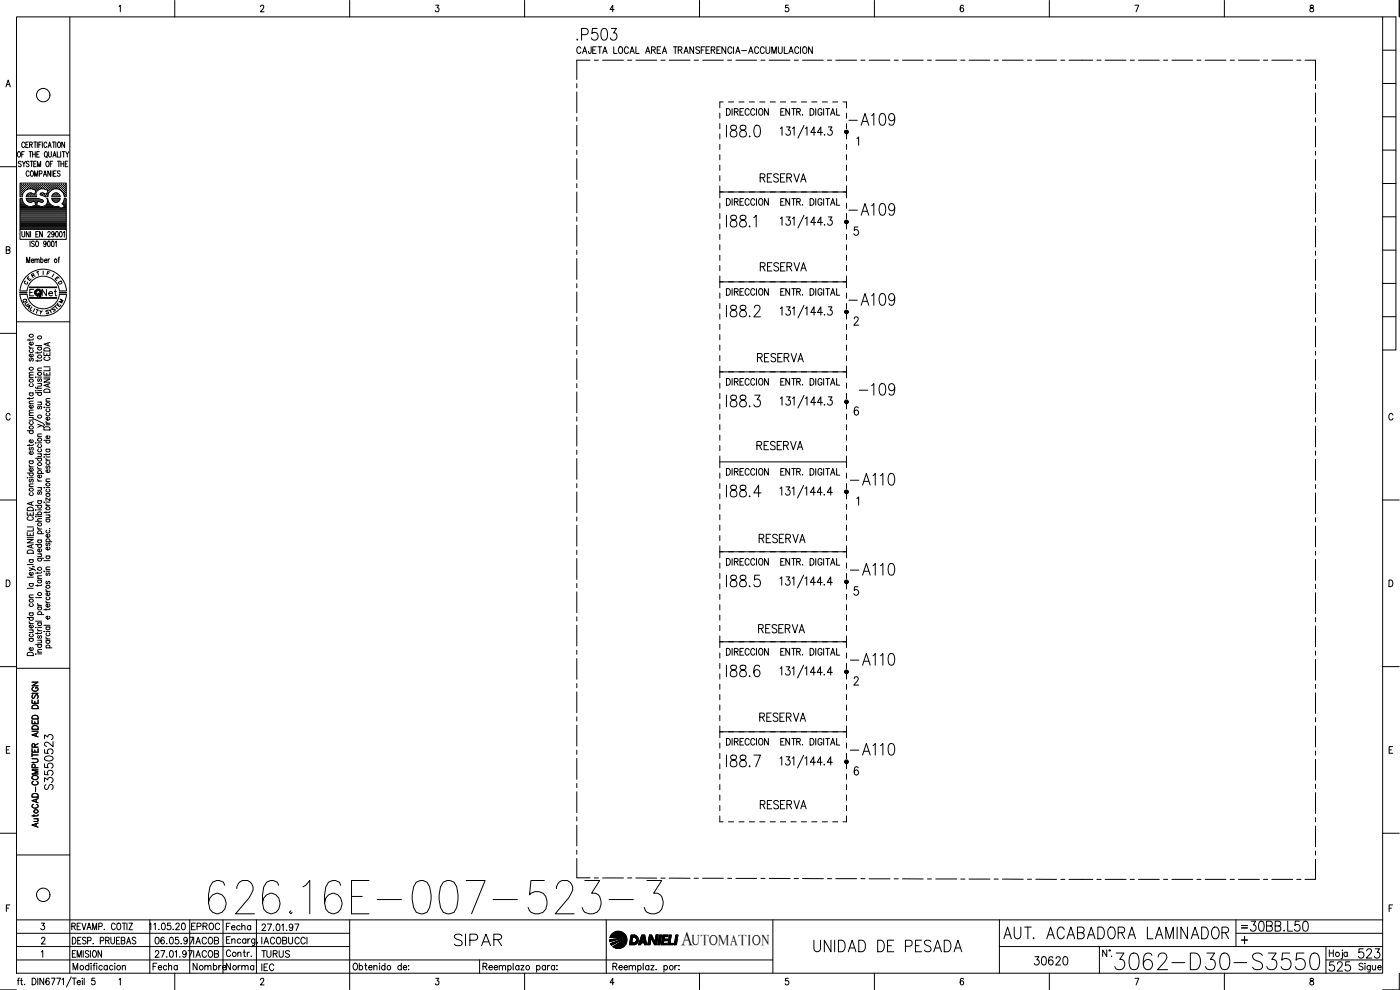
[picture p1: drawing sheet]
<svg xmlns="http://www.w3.org/2000/svg" width="420mm" height="297mm" viewBox="0 0 420 297" stroke-linecap="round" stroke-linejoin="round" font-family="sans-serif">
<defs><g id="words">
<text font-size="15.4" x="61.4" y="275.5">626.16E-007-523-3</text>
<text font-size="8.8" x="333.4" y="292.1">3062-D30-S3550</text>
<g font-size="7.1">
<text x="171.8" y="13.4">.P503</text>
<text x="253.6" y="38.8">-A109</text>
<text x="253.6" y="66">-A109</text>
<text x="253.6" y="92.8">-A109</text>
<text x="256.8" y="119.9">-109</text>
<text x="254" y="146.8">-A110</text>
<text x="254" y="173.9">-A110</text>
<text x="254" y="200.7">-A110</text>
<text x="254" y="227.9">-A110</text>
<text x="135.1" y="285">SIPAR</text>
<text x="243.1" y="286.8">UNIDAD DE PESADA</text>
<text x="300.2" y="282.9">AUT. ACABADORA LAMINADOR</text>
</g>
<g font-size="6.2">
<text x="16.9" y="238.1" transform="rotate(-90 16.9 238.1)">S3550523</text>
<text x="373.9" y="280.5">30BB.L50</text>
<text x="397.6" y="292.5">525</text>
<text x="406.4" y="288.6">523</text>
</g>
<text font-size="5.9" x="204.4" y="283.5">A</text>
<g font-size="5.7">
<text x="226.8" y="55.7">RESERVA</text>
<text x="226.8" y="82.5">RESERVA</text>
<text x="226.1" y="109.7">RESERVA</text>
<text x="225.8" y="136.2">RESERVA</text>
<text x="226.5" y="164">RESERVA</text>
<text x="226.5" y="191.2">RESERVA</text>
<text x="226.8" y="217.7">RESERVA</text>
<text x="226.8" y="243.8">RESERVA</text>
<text x="309" y="290.7">30620</text>
</g>
<text font-size="5.3" x="77.3" y="288.6">TURUS</text>
<g font-size="4.9">
<text x="11.3" y="90">Net</text>
<text x="56.1" y="280.1">EPROC</text>
<text x="66.7" y="280.1">Fecha</text>
<text x="56.8" y="284.3">IACOB</text>
<text x="77.3" y="284.3">IACOBUCCI</text>
<text x="44.8" y="292.1">Fecha</text>
<text x="56.8" y="292.1">Nombre</text>
<text x="66.7" y="292.1">Norma</text>
</g>
<text font-size="4.4" x="207.6" y="283.5">UTOMATION</text>
<g font-size="4">
<text x="12.7" y="83.6">F</text>
<text x="7.1" y="85.4">E</text>
<text x="16.2" y="86.4">D</text>
<text x="5.6" y="92.1">Q</text>
<text x="6.3" y="92.8">U</text>
<text x="6.7" y="93.8">A</text>
<text x="10.6" y="95.6">Y</text>
<text x="14.5" y="94.5">S</text>
<text x="16.6" y="92.1">M</text>
</g>
<g font-size="3.5">
<text x="6" y="86.4">C</text>
<text x="371.5" y="279.8">=</text>
</g>
</g></defs>
<!-- layer: XR-FG100|CART -->
<g fill="none" stroke="#000" stroke-width=".3">
<path d="M5 5.1h410v286.9h-410zM21 5.1v286.9M35.7 1.9l.4-.3v1.9M52.5 .1v5M78.2 2l.3-.4h.5l.2 .5-.2 .5-.9 .9h1.1M104.9 .1v5M130.8 1.6h.9l-.5 .7a.6 .6 0 0 1 .5 .9 .6 .6 0 0 1-1.1 0M157.4 .1v5M184.3 2.9h-1.2l.8-1.3v1.9M209.9 .1v5M236.6 1.6h-.8l-.1 .8a.63 .63 0 0 1 .9 0 .63 .63 0 0 1-.1 .9 .63 .63 0 0 1-.9-.1M262.4 .1v5"/>
<path d="M289.1 1.8l-.3-.2a1.12 1.12 0 0 0-.1 1.9 .56 .56 0 0 0 .6-.5 .56 .56 0 0 0-.5-.6 .56 .56 0 0 0-.6 .5M314.9 .1v5M340.6 1.6h1.2l-.8 1.9M367.5 .1v5M393.3 1.6v.6a.72 .72 0 0 1 .8 .4 .72 .72 0 0 1-.3 .9 .64 .64 0 0 1-.7-.6 .64 .64 0 0 1 .8-.6l.3-.3-.1-.4zM415 5.1h3.9v99.9h-3.9M415 15.1h3.9M419.9 .1v5M1.8 26.1l.7-2.1 .6 2.1M2 25.4h.8M415 35h3.9M415 25h3.9"/>
<path d="M0 50h5M5 40.5h16M5.5 45.6l.1-.1a.86 .86 0 0 1 .6 .8 .86 .86 0 0 1-.6 .8 1.09 1.09 0 0 1-.1-1.5zM6.1 56.9h.1M6.1 56.2h.1M6.1 55.6h.1M6.1 57.5h.1M6.1 58.2h.1M6.1 58.8h.1M6.1 59.7h.4M6.3 57.2h.1M6.3 56.5h.1"/>
<path d="M6.3 55.9h.1M6.3 55.3h.1M6.3 57.8h.1M6.3 58.4h.1M6.3 48.6l-.2-.2-.6 .2 .1 .4 .7 .6-.2 .4-.6-.2M6.4 55.2v.2M6.4 55.8v.2M6.4 56.5v.1M6.4 57.1v.2M6.4 57.7v.2M6.4 58.4v.1M6.5 46.3h.5"/>
<path d="M6.6 59h-.6v-4.1h13.9v4.1h-.6M6.6 59.6h-.6v9.2h13.9v-9.2l-.6-.1-.7 1.6 .7 .8-1 .6a1.45 1.45 0 0 0-1.8-.6 2.57 2.57 0 0 1-2.2-2.4l-.2 .1M6.6 56.9h.2M6.6 56.2h.2M6.6 55.6h.2M6.6 57.5h.2M6.6 58.2h.1M6.7 59.5l.1 .8M6.7 48.4l.5 .8 .5-.8M6.7 55.5v.2M6.7 56.2v.1M6.7 56.8v.2"/>
<path d="M6.7 57.4v.2M6.7 58.1v.1M6.8 58.3l-.1 .7M6.9 57.2h.2M6.9 56.5h.2M6.9 55.9h.2M6.9 55.3h.2M7 55.2v.2M7 55.8v.2M7 56.5v.1M7 57.1v.2M7.2 49.2v.8"/>
<path d="M7.2 56.9h.2M7.2 56.2h.2M7.2 55.6h.2M7.3 45.5h-.8v1.6M7.3 55.5v.2M7.3 56.2v.1M7.3 56.8v.2M7.4 43a.47 .47 0 0 0-.6-.4 .47 .47 0 0 0-.3 .7v.3a.47 .47 0 0 0 .3 .7 .47 .47 0 0 0 .6-.4M7.6 56.5h.1M7.6 55.9h.1M7.6 55.3h.1M7.7 55.2v.2"/>
<path d="M7.7 55.8v.2M7.7 56.5v.1M7.7 43.4h.5M7.8 59.6l3.8-.1 1.2 .5M7.8 59h3.2M7.9 56.2h.1M7.9 55.6h.1M7.9 59.5l.5 .9 1.1 .3M8 56.8l-.1 .1M8 55.5v.2M8 56.2v.1M8 59.7h3.6"/>
<path d="M8 58.8h.1M8.2 56.8l-.9 .6-.5 .9M8.2 56.5h.1M8.2 55.9h.1M8.2 55.3h.1M8.2 58.4h.1M8.2 58.3l-.3 .7M8.3 55.2v.2M8.3 55.8v.2M8.3 56.5v.1M8.3 58.4v.1M8.5 42.6h-.8v1.7h.8"/>
<path d="M8.5 56.2h.2M8.5 55.6h.2M8.5 58.8h.2M8.6 58.2h.1M8.6 55.5v.2M8.6 56.2v.1M8.6 58.1v.1M8.6 58.7v.2M8.6 58l-.4 .3M8.7 51.6l-.3-.3a.86 .86 0 0 0-.6 .8 .86 .86 0 0 0 .6 .8l.3-.4M8.7 48.6l-.5-.2-.3 .2v.3a.7 .7 0 0 1 .7 1l-.4 .1-.3-.2M8.7 45.5h.8"/>
<path d="M8.8 56.5h.2M8.8 55.9h.2M8.8 55.3h.2M8.8 58.4h.2M8.9 43.4l.7-.1 .1-.5-.8-.2v1.7M8.9 55.2v.2M8.9 55.8v.2M8.9 56.5v.1M8.9 58.4v.1M9.1 48.4h.8M9.1 45.5v1.6M9.1 56.2h.2"/>
<path d="M9.1 55.6h.2M9.1 58.2h.2M9.1 58.8h.2M9.2 55.5v.2M9.2 56.2v.1M9.2 58.1v.1M9.2 58.7v.2M9.3 43.4l.4 .9M9.3 51.3h.1a.86 .86 0 0 1 .7 .8 .86 .86 0 0 1-.7 .8 1.2 1.2 0 0 1-.1-1.6zM9.5 55.9h.1M9.5 55.3h.1M9.5 58.4h.1"/>
<path d="M9.5 48.4v1.6M9.6 55.2v.2M9.6 55.8v.2M9.6 56.5h-.1M9.6 58.4v.1M9.8 56.2h.1M9.8 55.6h.1M9.8 58.8h.1M9.8 46.3h.8M9.8 45.5v1.6M9.8 56.8l1 .3-.4 1.2-1.1-.4-.6 .1M9.9 56.7l-.8-.1-.9 .2"/>
<path d="M9.9 55.5v.2M9.9 56.2v.1M9.9 58.2h.1M9.9 58.7v.2M10.1 56.5h.1M10.1 55.9h.1M10.1 55.3h.1M10.1 58.4h.1M10.1 49.2h.5M10.1 42.6h.8M10.2 55.2v.2M10.2 55.8v.2"/>
<path d="M10.2 56.5v.1M10.2 58.4v.1M10.4 52.9v-1.6l.4 1.6 .5-1.6v1.6M10.4 56.9h.2M10.4 56.2h.2M10.4 55.6h.2M10.4 58.8h.2M10.5 55.5v.2M10.5 56.2v.1M10.5 56.8v.1M10.5 58.7v.2M10.5 58.2h.1"/>
<path d="M10.5 42.6v1.7M10.6 45.5v1.6M10.8 56.5h.1M10.8 55.9h.1M10.8 55.3h.1M10.8 55.2v.2M10.8 55.8v.2M10.8 56.5v.1M10.8 57.2h.1M10.9 48.4h-.8v1.6h.8M11 56.9h.2M11 56.2h.2"/>
<path d="M11 55.6h.2M11 46.3h.5M11.1 55.5v.2M11.1 56.2v.1M11.1 56.8v.2M11.2 42.6v1.7M11.2 50v-1.6l.5 1.6 .5-1.6v1.6M11.4 56.5h.1M11.4 55.9h.1M11.4 55.3h.1M11.5 55.2v.2M11.5 55.8v.2"/>
<path d="M11.5 56.5v.1M11.6 43.4h.5M11.7 56.2h.2M11.7 55.6h.2M11.8 55.5v.2M11.8 56.2v.1M11.8 56.8a1.5 1.5 0 0 0-.8 2.2M11.8 52.1l.8-.1-.1-.7h-.7v1.6M11.8 45.5h-.8v1.6h.8M12 56.5h.1M12 55.9h.1M12 55.3h.1"/>
<path d="M12.1 55.2v.2M12.1 55.8v.2M12.1 56.5v.1M12.1 58.5l1.1 .3M12.3 58l-.3 .2 .2 .3M12.3 56.2h.2M12.3 55.6h.2M12.3 58.2h.2M12.4 42.6h-.8v1.7M12.4 55.5v.2M12.4 56.2v.1M12.4 58.1v.1"/>
<path d="M12.7 55.9h.1M12.7 55.3h.1M12.7 58.4h.1M12.7 42.6v1.7M12.7 56.5h.1M12.7 55.2v.2M12.7 55.8v.2M12.7 58.4v.1M12.8 60a.43 .43 0 0 1 .1 .6 .43 .43 0 0 1-.6 .1M13 56.2h.1M13 55.6h.1M13 58.2h.1"/>
<path d="M13 52.9l.5-1.6 .5 1.6M13 55.5v.2M13 56.2v.1M13 58.1v.1M13.2 58.8l1.1 .2M13.2 52.4h.6M13.3 56.5h.1M13.3 55.9h.1M13.3 55.3h.1M13.3 58.4h.1M13.4 55.2v.2M13.4 55.8v.2"/>
<path d="M13.4 56.5v.1M13.4 58.4v.1M13.5 56.7l-.8-.1-.9 .2M13.5 56.8l.9 .3-.4 1.2-1.1-.4-.6 .1M13.5 45.6l.2-.1a.88 .88 0 0 1 .5 .8 .88 .88 0 0 1-.5 .8 1.09 1.09 0 0 1-.2-1.5zM13.6 56.2h.2M13.6 55.6h.2M13.6 58.8h.2M13.7 55.5v.2M13.7 56.2v.1M13.7 58.7v.2M13.8 46.8l.4 .5"/>
<path d="M13.9 56.5h.2M13.9 55.9h.2M13.9 55.3h.2M13.9 58.4h.2M14 48.5l.1-.1a.86 .86 0 0 1 .7 .8 .86 .86 0 0 1-.7 .8 1.09 1.09 0 0 1-.1-1.5zM14 55.2v.2M14 55.8v.2M14 56.5v.1M14 58.4v.1M14.1 43l-.3-.4a.86 .86 0 0 0-.7 .8 .86 .86 0 0 0 .7 .9l.3-.4M14.1 59.6a1.59 1.59 0 0 1-1.3 2.3M14.2 58.8h.1"/>
<path d="M14.2 56.9h.2M14.2 56.2h.2M14.2 55.6h.2M14.2 58.2h.2M14.3 55.5v.2M14.3 56.2v.1M14.3 56.8v.2M14.3 58.1v.1M14.4 57.5h.1M14.4 44.3l.5-1.7 .5 1.7M14.6 57.2h.1M14.6 56.5h.1"/>
<path d="M14.6 55.9h.1M14.6 55.3h.1M14.6 57.8h.1M14.6 45.5v1.4l.3 .2 .5-.2v-1.4M14.6 43.7h.6M14.6 55.2v.2M14.6 55.8v.2M14.6 56.5v.1M14.6 57.1v.2M14.6 57.7v.1M14.9 56.9h.1M14.9 56.2h.1"/>
<path d="M14.9 55.6h.1M14.9 55.5v.2M14.9 56.2v.1M14.9 56.8v.2M15.1 49.2h.4M15.2 51.3v1.6l-.8-1.6v1.6M15.2 56.5h.1M15.2 55.9h.1M15.2 55.3h.1M15.3 55.2v.2M15.3 55.8v.2M15.3 56.5v.1"/>
<path d="M15.5 56.2h.2M15.5 55.6h.2M15.6 56.8l-.1 .1M15.6 55.5v.2M15.6 56.2v.1M15.6 51.3v1.6M15.7 59.7h2.2M15.7 42.6h.9M15.8 48.4h-.7v1.6M15.8 56.5h.2M15.8 55.9h.2M15.8 55.3h.2"/>
<path d="M15.9 56.8l-1 .8-.6 1.4M15.9 56.8l.9-.2 1 .2M15.9 47.1l.5-1.6 .4 1.6M15.9 55.2v.2M15.9 55.8v.2M15.9 56.5v.1M15.9 58.3l-.3 .7h2.4M16 58.4l-.1 .1M16.1 52.1h.5M16.1 46.6h.5M16.1 56.2h.2M16.1 55.6h.2"/>
<path d="M16.1 58.8h.2M16.1 42.6v1.7M16.2 55.5v.2M16.2 56.2v.1M16.2 58.2h.1M16.2 58.7v.2M16.3 58.2h.1M16.4 58l-.5 .3M16.4 58h.9M16.5 55.9h.1M16.5 55.3h.1M16.5 58.4h.1"/>
<path d="M16.6 56.5h-.1M16.6 55.2v.2M16.6 55.8v.2M16.6 58.4v.1M16.8 56.2h.1M16.8 55.6h.1M16.8 58.2h.1M16.8 58.8h.1M16.8 42.6v1.7M16.8 51.3h-.7v1.6h.7M16.8 55.5v.2M16.8 56.2v.1"/>
<path d="M16.8 58.1v.1M16.8 58.7v.2M17.1 56.5h.1M17.1 55.9h.1M17.1 55.3h.1M17.1 58.4h.1M17.2 45.5v1.6h.7M17.2 55.2v.2M17.2 55.8v.2M17.2 56.5v.1M17.2 58.4v.1M17.2 48.4h.9"/>
<path d="M17.3 58l.4 .3M17.4 56.2h.2M17.4 55.6h.2M17.4 58.8h.2M17.5 42.7l.1-.1a.86 .86 0 0 1 .6 .8 .86 .86 0 0 1-.6 .9 1.09 1.09 0 0 1-.1-1.6zM17.5 55.5v.2M17.5 56.2v.1M17.5 58.7v.2M17.7 48.4v1.6M17.7 58.3l.4 .7M17.7 56.5h.2M17.7 55.9h.2"/>
<path d="M17.7 55.3h.2M17.8 56.8l.9 .8 .6 1.4M17.8 55.2v.2M17.8 55.8v.2M17.8 56.5v.1M18 59.6l-2.4-.1 .6 1 1.1 .1M18 51.5a.41 .41 0 0 0-.6-.2 .41 .41 0 0 0 0 .7l.4 .1a.42 .42 0 0 1 .1 .7 .42 .42 0 0 1-.7-.2M18 56.9h.2M18 56.2h.2M18 55.6h.2M18.1 59.5l-.3 .7-.5 .4M18.1 55.5v.2"/>
<path d="M18.1 56.2v.1M18.1 56.8v.1M18.2 45.5v1.6M18.3 49.2h.8M18.3 48.4v1.6M18.4 56.5h.1M18.4 55.9h.1M18.4 55.3h.1M18.5 57.1v.1M18.5 55.2v.2M18.5 55.8v.2M18.5 56.5v.1"/>
<path d="M18.7 56.9h.1M18.7 56.2h.1M18.7 55.6h.1M18.7 45.5h.8M18.8 57.4v.1M18.8 55.5v.2M18.8 56.2v.1M18.8 56.8v.2M19 57.2h.1M19 56.5h.1M19 55.9h.1M19 55.3h.1"/>
<path d="M19 57.8h.1M19.1 45.5v1.6M19.1 55.2v.2M19.1 55.8v.2M19.1 56.5v.1M19.1 57.1v.2M19.1 57.7v.2M19.1 48.4v1.6M19.3 56.9h.2M19.3 56.2h.2M19.3 55.6h.2M19.3 57.5h.2"/>
<path d="M19.3 58.2h.2M19.3 58.8h.2M19.4 42.6v1.7l-.9-1.7v1.7M19.4 55.5v.2M19.4 56.2v.1M19.4 56.8v.2M19.4 57.4v.2M19.4 58.1v.1M19.4 58.7v.2M19.4 59.7h.4M19.6 49.2h.5M19.6 57.2h.2"/>
<path d="M19.6 56.5h.2M19.6 55.9h.2M19.6 55.3h.2M19.6 57.8h.2M19.6 58.4h.2M19.7 45.5l.5 .8 .5-.8M19.7 55.2v.2M19.7 55.8v.2M19.7 56.5v.1M19.7 57.1v.2M19.7 57.7v.2M19.7 58.4v.1"/>
<path d="M20.2 46.3v.8M20.4 48.4h-.8v1.6h.8M415 55.1h3.9M415 45h3.9M1.9 75l.9-.1 .1-.7-1-.2v2.1l1-.3 .1-.4-.4-.4M6 68.8v3h13.9v-3M6.1 64.5h13.7M6.1 64.2h13.7M6.1 63.9h13.7M6.1 63.5h13.7M6.1 63.2h13.7M6.1 62.9h13.7"/>
<path d="M6.1 62.6h12.1M6.1 62.3h11.7M6.1 62h2.3M6.1 61.6h1.6M6.1 61.3h1.2M6.1 61h.9M6.1 60.7h.7M6.1 60.4h.6M6.1 60.1h.5M6.1 64.8h13.7M6.1 65.1h13.7M6.1 65.4h13.7"/>
<path d="M6.1 65.8h13.7M6.1 66.1h13.7M6.1 66.4h13.7M6.1 66.7h13.7M6.1 67h13.7M6.1 67.3h13.7M6.1 67.7h13.7M6.1 68h13.7M6.1 68.3h13.7M6.1 68.6h13.7M6.6 69.5v1.1l.3 .5 .5-.2v-1.4M6.8 60.3l.2 .5a2.5 2.5 0 0 0 2.9 1l.8-.3-.3-1.1-1 .2"/>
<path d="M8 78.8v-1.6l.5 1.6 .4-1.6v1.6M8.1 60.1h4.5M8.4 60.4h1.7M8.7 69.5v1.6l-.8-1.6v1.6M9 72.3v1.7M9.2 69.5v1.6M9.4 78.2h.7l-.1-.4a.5 .5 0 0 0-.6 .4 .5 .5 0 0 0 .6 .5l.1-.1M9.8 62h2.1M10.3 72.6a.41 .41 0 0 0-.7-.2 .41 .41 0 0 0 .1 .7l.5 .2a.42 .42 0 0 1-.1 .6 .42 .42 0 0 1-.6-.1M10.5 78l.3-.3 .2 .1 .1 1M10.5 77.7v1.1M10.5 60.4h.7"/>
<path d="M10.6 60.7h.5M10.7 61h.3M10.7 61.6h.3M10.8 70.3h.4M10.8 61.3h.2M10.9 72.4l.1-.1a.86 .86 0 0 1 .6 .9 .86 .86 0 0 1-.6 .8 1.2 1.2 0 0 1-.1-1.6zM11.1 78l.2-.2h.4l.1 1M11.5 69.5h-.7v1.6h.7M11.6 60.4h1.3M11.8 61.8l1 .2M12.2 77.9l.2-.1a.5 .5 0 0 1 .6 .4 .5 .5 0 0 1-.6 .5l-.2-.1M12.2 60.6l-.9-.2-.3 1.1 .8 .3"/>
<path d="M12.2 77.2v1.6M12.7 69.5v1.6l-.8-1.6v1.6M13.3 62h2.8M13.4 78.2h.7l-.2-.4a.49 .49 0 0 0-.5 .4 .49 .49 0 0 0 .5 .5l.2-.1M13.8 61.6h1.6M13.8 72.9l-.1 .4a.46 .46 0 0 1-.6-.4 .46 .46 0 0 1 .6-.5l.1 .5-.1 1-.6-.1M14.1 61.3h.9M14.2 61h.5M14.3 60.7h.2M14.4 69.9a.39 .39 0 0 1 .5-.4 .39 .39 0 0 1 .1 .6l-.7 1h.8M14.4 60.4h.1M14.4 72.4l.2-.1a.96 .96 0 0 1 0 1.7l-.4-.7z"/>
<path d="M14.4 77.7v1.1M14.9 77.7l-.3 .1-.2 .4M15.6 72.4a.81 .81 0 0 1 .8 .7 .81 .81 0 0 1-.5 .9l-.3-.1-.2-.6zM15.8 60.1h2M16.1 60.4h1.4M16.3 70l-.2 .4a.46 .46 0 0 1-.6-.4 .46 .46 0 0 1 .6-.5l.2 .5-.2 1-.6-.1M16.6 72.7l.3-.4v1.7M16.8 69.5h.2a.96 .96 0 0 1 0 1.6l-.4-.7zM17.4 77.7h.4M17.9 77.2h-.2l-.1 1.6M18 69.5a.81 .81 0 0 1 .8 .7 .81 .81 0 0 1-.5 .9l-.3-.1-.2-.6zM18.3 62.6h1.5"/>
<path d="M18.8 61h1M18.9 62.3h.9M18.9 61.3h.9M19 69.8l.3-.3v1.6M19 60.7h.8M19.2 61.6h.6M19.2 60.4h.6M19.3 60.1h.5M19.5 62h.3M415 75h3.9M415 65.1h3.9M5 96.5h16"/>
<path d="M6 88.3a7 7 0 0 0 7 6.5 7 7 0 0 0 7-6.5M6 87.2a7 7 0 0 1 7-6.4 7 7 0 0 1 7 6.4M8.1 88.3a4.9 4.9 0 0 0 4.9 4.4 4.9 4.9 0 0 0 4.8-4.4M8.1 87.2a4.9 4.9 0 0 1 4.9-4.3 4.9 4.9 0 0 1 4.8 4.3M8.9 89.3h8.1M8.9 89.5h8.1M8.9 86.3h8.1M8.9 86.1h8.1M9 89.4h7.9M9 86.2h7.9M10.1 86.8h-1.2v2M415 95h3.9"/>
<path d="M415 85h3.9M0 100h5M8.8 103.9l.5 .6M8.8 101.7v.5M8.8 119.3v.5M8.8 117.9h1.2M8.8 113.3h1.2M8.8 104.5h1.2M9.1 117.9a.56 .56 0 0 0 .2 .9 .56 .56 0 0 0 .7-.6l-.3-.3M9.1 115.1a.56 .56 0 0 0 .2 1 .56 .56 0 0 0 .7-.7l-.3-.3M9.1 107.6h-.2a.45 .45 0 0 0 .2 .8l.6-.8 .3 .2-.3 .6M9.1 104.9a.56 .56 0 0 0 .2 1 .56 .56 0 0 0 .7-.7l-.3-.3"/>
<path d="M9.7 106.2a.51 .51 0 0 1 0 .7 .51 .51 0 0 1-.7 .1 .51 .51 0 0 1 0-.7l.3-.1v.9M9.7 102.6a.51 .51 0 0 1 .1 .8 .51 .51 0 0 1-.7 0 .51 .51 0 0 1-.1-.7l.3-.1v.9M10 119.2l-.3 .4h-1.5M10 112.5l-1.1 .1-.1 .3 .3 .4M10 111.7h-1.1l-.1 .4 .3 .4M10 101.6l-.3 .4h-1.5M10.7 117.2h.1zM10.7 116.1l.1 .3 1.7 .1M10.7 117.8h1.8M10.7 103.7h1.8M10.8 113.1v.1zM11.3 105.6v.5"/>
<path d="M11.3 108v.5M11.3 116.2v.5M11.3 113.1h1.2M11.3 117.2h1.2M11.3 115h1.2M11.3 111.2h1.2M11.3 104.2h1.2M11.6 117.8a.51 .51 0 0 0-.1 .7 .51 .51 0 0 0 .8 0 .51 .51 0 0 0-.1-.7M11.6 113.7l-.3 .2 .1 .5h.3l.3-.7h.2l.3 .2-.3 .6M11.6 104.2a.51 .51 0 0 0-.1 .7 .51 .51 0 0 0 .8 0 .51 .51 0 0 0-.1-.7M12.1 115l.4 .4-.1 .4-1.1 .1M12.5 110.4l-1.1 .1-.1 .4 .3 .3"/>
<path d="M12.5 107.9l-.4 .4h-1.4M12.5 105.5l-.4 .4h-1.4M13.2 113.7h1.8l-1.8 1h1.8M13.2 111.7v.9h1.8v-.9M13.2 105.7v1h1.8v-1M13.2 113.1h1.8M13.2 110.1h1.8M13.3 117a.99 .99 0 0 1 1.1-.3 .99 .99 0 0 1 .6 1h-1.8zM13.3 104.6a.99 .99 0 0 1 1.1-.2 .99 .99 0 0 1 .6 .9h-1.8zM13.6 107.1a.55 .55 0 0 0-.4 .7 .55 .55 0 0 0 .7 .3h.4a.54 .54 0 0 0 .7-.4 .54 .54 0 0 0-.4-.6M14.1 106.1v.6M14.1 112v.6"/>
<path d="M14.4 102.9v.8M14.4 115.3v.7M15 119.6l-1.1 .1-.1 .3 .3 .4M15 115.1l-1.8 .5 1.8 .6M15 110.4v.8h-1.8M15 102.7l-1.8 .6 1.8 .6M3 124.5a.63 .63 0 0 0-.7-.5 .63 .63 0 0 0-.5 .8v.5a.63 .63 0 0 0 .5 .7 .63 .63 0 0 0 .7-.5M8.2 129.2h1.8M8.8 139.5l.1 .4 .4 .2M8.8 138.3h1.2M8.8 133.3v.5M8.8 125.3h1.2"/>
<path d="M8.8 124.7h1.2M8.8 121.1h1.2M9.1 138.3a.56 .56 0 0 0 .2 .9 .56 .56 0 0 0 .7-.6l-.3-.3M9.1 134.3l-.3 .3 .3 .5 .4-.7h.4l.1 .4-.3 .3M9.1 129.2a.51 .51 0 0 0-.1 .8 .51 .51 0 0 0 .8 0 .51 .51 0 0 0-.1-.8M9.1 126.5a.56 .56 0 0 0 .2 .9 .56 .56 0 0 0 .7-.6l-.3-.3M9.7 125.3l.3 .3-.1 .4-1.1 .1M9.7 135.5a.51 .51 0 0 1 .1 .7 .51 .51 0 0 1-.7 .1 .51 .51 0 0 1-.1-.7l.3-.1v.9M9.7 131.9a.51 .51 0 0 1 .1 .8 .51 .51 0 0 1-.7 0 .51 .51 0 0 1-.1-.7l.3-.1v.9M9.7 121.6a.51 .51 0 0 1 0 .7 .51 .51 0 0 1-.7 0 .51 .51 0 0 1 0-.6l.3-.1v.9M10 133.3l-.3 .3h-1.5M10 123.9h-1.1l-.1 .4 .3 .4"/>
<path d="M10 123l-1.1 .1-.1 .4 .3 .4M10 120.3l-1.1 .1-.1 .4 .3 .3M10.3 125.8l2.8 1.3M10.7 132.9h.1zM10.7 137.5h1.8M11.3 127.3l1.2 .4-1.2 .5M11.3 136.2h1.2M11.3 132.9h1.2M11.3 131h1.2M11.3 120.6h1.2M11.6 137.5a.49 .49 0 0 0-.1 .7 .49 .49 0 0 0 .7 0 .49 .49 0 0 0 0-.7M11.6 134.7a.51 .51 0 0 0-.1 .7 .51 .51 0 0 0 .8 0 .51 .51 0 0 0-.1-.7"/>
<path d="M11.6 133.4a.51 .51 0 0 0-.1 .7 .51 .51 0 0 0 .8 0 .51 .51 0 0 0-.1-.7M11.6 121.9l-.3 .3 .3 .5 .4-.8h.4l.1 .5-.3 .3M12.1 136.2l.4 .3-.1 .4-1.1 .1M12.1 120.6l.4 .4-.1 .4h-1.1M12.5 130.2h-1.1l-.1 .4 .3 .4M12.5 127.7l.5 .2 .1 .3M13.2 127.5h.1zM13.2 132.1h1.8M13.3 137.1h.1M13.3 128.3a1.01 1.01 0 0 1 1.1-.2 1.01 1.01 0 0 1 .6 .9h-1.8zM13.3 122.2h.1M13.8 137.5l.1 .4 .4 .2"/>
<path d="M13.8 126.4l.1 .4 .4 .2M13.8 136.1v.5M13.8 138.1h1.2M13.8 137.1h1.2M13.8 134.8h1.2M13.8 127.5h1.2M13.8 127h1.2M13.8 122.2h1.2M13.8 120.4h1.2M14.1 139.8l-.3 .2 .3 .5 .4-.6h.4l.1 .3-.3 .3M14.1 138.5l-.2 .1a.52 .52 0 0 0 .5 .8 .52 .52 0 0 0 .3-.9M14.1 134.8l-.2 .1a.52 .52 0 0 0 .5 .7 .52 .52 0 0 0 .3-.8"/>
<path d="M14.1 132.1l-.2 .1a.52 .52 0 0 0 .5 .8 .52 .52 0 0 0 .3-.9M14.1 123.9a.49 .49 0 0 0-.1 .7 .49 .49 0 0 0 .7 0 .49 .49 0 0 0 0-.7M14.1 122.7a.49 .49 0 0 0-.1 .7 .49 .49 0 0 0 .7 0 .49 .49 0 0 0 0-.7M14.7 130.8a.5 .5 0 0 1 .1 .6 .5 .5 0 0 1-.7 .1 .5 .5 0 0 1-.1-.7h.3v.8M14.7 125.2l.2 .2a.52 .52 0 0 1-.5 .7 .52 .52 0 0 1-.4-.8l.3-.1v.9M15 136l-.1 .3-1.7 .1M418 124.5a.63 .63 0 0 0-.7-.5 .63 .63 0 0 0-.5 .8v.5a.63 .63 0 0 0 .5 .7 .63 .63 0 0 0 .7-.5M0 150h5M8.2 159.8v.9h1.8v-.9M8.2 153.7v.9h1.8v-.9M8.2 143.3h.1zM8.2 158.1h1.8"/>
<path d="M8.2 141.9h1.8M8.3 152.5a.99 .99 0 0 1 1.1-.3 .99 .99 0 0 1 .6 1h-1.8zM8.6 155.1a.55 .55 0 0 0-.4 .6 .55 .55 0 0 0 .7 .4h.4a.54 .54 0 0 0 .7-.4 .54 .54 0 0 0-.4-.6M8.8 146h1.2M8.8 143.3h1.2M8.8 140.1h1.2M9.1 147.8a.51 .51 0 0 0-.1 .8 .51 .51 0 0 0 .8 0 .51 .51 0 0 0-.1-.8M9.1 143.8l-.2 .1a.45 .45 0 0 0 .2 .7l.6-.8 .3 .3-.3 .5M9.1 141.9a.56 .56 0 0 0 .2 1 .56 .56 0 0 0 .7-.7l-.3-.3M9.1 154v.6M9.4 150.7v.8M9.7 140.5a.51 .51 0 0 1 .1 .7 .51 .51 0 0 1-.7 .1 .51 .51 0 0 1-.1-.7l.3-.1v.9"/>
<path d="M10 158.4v.9h-1.8M10 150.5l-1.8 .6 1.8 .6M10 145.2l-1.1 .1-.1 .4 .3 .3M10.7 155h.1zM10.7 153h.1zM10.7 154.5h1.8M10.7 151.6h1.8M10.7 156.4h1.8M11.3 158.2l.1 .3 .4 .2M11.3 143.7l.1 .4 .4 .2M11.3 140.1l.1 .3 .4 .3M11.3 146.3h1.2"/>
<path d="M11.3 158.7h1.2M11.3 155h1.2M11.3 153h1.2M11.3 150.2h1.2M11.3 144.3h1.2M11.3 142.1h1.8M11.3 140.7h1.2M11.6 154.5a.51 .51 0 0 1-.1-.8 .51 .51 0 0 1 .8 0 .51 .51 0 0 1-.1 .8M11.6 151.6a.49 .49 0 0 0-.1 .7 .49 .49 0 0 0 .7 0 .49 .49 0 0 0 0-.7M11.6 150.2a.51 .51 0 0 0-.1 .8 .51 .51 0 0 0 .8 0 .51 .51 0 0 0-.1-.8M11.6 147.5l-.3 .3 .1 .5h.3l.3-.7 .2-.1 .3 .3-.3 .5M11.6 142.1a.49 .49 0 0 1-.1-.7 .49 .49 0 0 1 .7 0 .49 .49 0 0 1 0 .7"/>
<path d="M12.1 146.3l.4 .4-.1 .3-1.1 .1M12.2 142.5a.51 .51 0 0 1 0 .7 .51 .51 0 0 1-.7 .1 .51 .51 0 0 1 0-.7l.3-.1v.9M12.5 155.6l-1.1 .1-.1 .4 .3 .3M13.2 150.7h.1zM13.2 146.3h.1zM13.8 151.1l.1 .3 .4 .2M13.8 153.5v.5M13.8 155.8h1.2M13.8 154.5h1.2M13.8 151.6h1.2M13.8 150.7h1.2M13.8 148.1h1.2"/>
<path d="M13.8 146.3h1.2M13.8 144.5h1.2M14.1 159.1a.49 .49 0 0 0-.1 .7 .49 .49 0 0 0 .7 0 .49 .49 0 0 0 0-.7M14.1 155.8a.49 .49 0 0 0-.1 .7 .49 .49 0 0 0 .7 0 .49 .49 0 0 0 0-.7M14.1 148.1a.49 .49 0 0 0-.1 .7 .49 .49 0 0 0 .7 0 .49 .49 0 0 0 0-.7M14.1 146.8l-.2 .1a.52 .52 0 0 0 .5 .8 .52 .52 0 0 0 .3-.9M14.6 154.5l.4 .4-.1 .3-1.1 .1M14.7 141l.2 .1a.52 .52 0 0 1-.5 .7 .52 .52 0 0 1-.4-.8h.3v.8M14.9 158.5l-.1 .1M15 153.4l-.1 .3h-1.7M15 149.4v.8l-1.2-.8v.8M15 143.7h-1.1l-.1 .4 .3 .4"/>
<path d="M415 150h4.9M1.9 174a1.01 1.01 0 0 1 1.1 1 1.01 1.01 0 0 1-1.1 1zM8.2 161.9h1.8l-1.8 1h1.8M8.2 176.5h1.8M8.2 173.2h1.8M8.2 169.4h1.8M8.2 161.3h1.8M8.3 165.3a.99 .99 0 0 1 1.1-.3 .99 .99 0 0 1 .6 1h-1.8zM8.8 170.3l1.2 .5-1.2 .4M8.8 179.3h1.2M8.8 175.1h1.2M8.8 167.9h1.2"/>
<path d="M9.1 175.1a.56 .56 0 0 0 .2 .9 .56 .56 0 0 0 .7-.6l-.3-.3M9.1 167.9a.51 .51 0 0 0-.1 .8 .51 .51 0 0 0 .8 0 .51 .51 0 0 0-.1-.8M9.1 160.1v.6M9.4 163.6v.7M9.7 171.7a.51 .51 0 0 1 0 .7 .51 .51 0 0 1-.7 .1 .51 .51 0 0 1 0-.7l.3-.1v.9M9.9 170v.1v-.1l.4 .1M10 178.5h-1.1l-.1 .4 .3 .4M10 170.8l.5 .2 .1 .3M10 163.4l-1.8 .5 1.8 .6M10.7 179.3h1.8M10.7 163.4h1.8M11.3 171.6v.6"/>
<path d="M11.3 175.4v.5M11.3 174.1h1.2M11.3 173.6h1.2M11.3 167.5h1.8M11.3 166.2h1.2M11.3 162h1.2M11.3 160.1h1.8M11.6 174.1a.49 .49 0 0 0-.1 .7 .49 .49 0 0 0 .7 0 .49 .49 0 0 0 0-.7M11.6 167.5a.49 .49 0 0 0-.1 .7 .49 .49 0 0 0 .7 0 .49 .49 0 0 0 0-.7M11.6 163.4a.51 .51 0 0 0-.1 .7 .51 .51 0 0 0 .8 0 .51 .51 0 0 0-.1-.7M11.6 162a.49 .49 0 0 0-.1 .7 .49 .49 0 0 0 .7 0 .49 .49 0 0 0 0-.7M11.6 160.1a.51 .51 0 0 1-.1-.7 .51 .51 0 0 1 .8 0 .51 .51 0 0 1-.1 .7"/>
<path d="M12.1 166.2l.4 .3-.1 .4-1.1 .1M12.2 164.7a.5 .5 0 0 1 .1 .7 .5 .5 0 0 1-.7 0 .5 .5 0 0 1 0-.7h.2v.9M12.5 175.4l-.1 .3h-1.7M12.5 172.7l-1.1 .1-.1 .4 .3 .4M12.5 171.6l-.4 .3h-1.4M13.2 171.4h.1zM13.2 168.2h1.8M13.8 176.9l.1 .3 .4 .2M13.8 177.4h1.2M13.8 171.4h1.2M13.8 170.9h1.2M13.8 166.8h1.2"/>
<path d="M13.8 162.5h1.8M14.1 179.1a.55 .55 0 0 0 .2 1 .55 .55 0 0 0 .7-.7l-.3-.3M14.1 174.4l-.3 .3 .3 .5 .4-.7h.4l.1 .4-.3 .3M14.1 171.9l-.3 .3 .3 .5 .4-.8h.4l.1 .5-.3 .3M14.1 166.8l-.2 .1a.52 .52 0 0 0 .5 .8 .52 .52 0 0 0 .3-.9M14.1 163l-.3 .2 .3 .5 .4-.7h.4l.1 .4-.3 .3M14.1 162.5a.49 .49 0 0 1-.1-.7 .49 .49 0 0 1 .7 0 .49 .49 0 0 1 0 .7M14.7 177.9l.2 .1a.53 .53 0 0 1-.5 .7 .53 .53 0 0 1-.4-.8h.3v.8M14.7 164.2l.2 .1a.52 .52 0 0 1-.5 .7 .52 .52 0 0 1-.4-.8h.3v.8M14.7 160.3a.5 .5 0 0 1 .1 .7 .5 .5 0 0 1-.7 .1 .5 .5 0 0 1-.1-.7l.3-.1v.9M15 170.1l-1.1 .1-.1 .3 .3 .4M416.9 174a1.01 1.01 0 0 1 1.1 1 1.01 1.01 0 0 1-1.1 1z"/>
<path d="M8.2 185.3h1.8M8.4 195.8a.97 .97 0 0 1 1.1-.1 .97 .97 0 0 1 .5 1h-1.8zM8.8 186.5l.1 .4 .4 .2M8.8 191.6h1.2M8.8 189h1.2M8.8 187.1h1.2M8.8 183.9h1.2M9.1 191.6a.56 .56 0 0 0 .2 .9 .56 .56 0 0 0 .7-.6l-.3-.3M9.1 190.2a.56 .56 0 0 0 .2 1 .56 .56 0 0 0 .7-.7l-.3-.3M9.1 185.3a.56 .56 0 0 0 .2 .9 .56 .56 0 0 0 .7-.6l-.3-.3M9.1 183.9a.51 .51 0 0 0-.1 .7 .51 .51 0 0 0 .8 0 .51 .51 0 0 0-.1-.7M9.1 181.1a.56 .56 0 0 0 .2 1 .56 .56 0 0 0 .7-.7l-.3-.3"/>
<path d="M9.7 189l.3 .3-.1 .4-1.1 .1M9.7 194.3a.51 .51 0 0 1 .1 .7 .51 .51 0 0 1-.7 .1 .51 .51 0 0 1-.1-.7l.3-.1v.9M9.7 187.5a.51 .51 0 0 1 .1 .7 .51 .51 0 0 1-.7 .1 .51 .51 0 0 1-.1-.7l.3-.1v.9M10.7 196.2h.1zM10.7 188.2h.1zM10.7 193.4h1.8M10.7 186.4h1.8M11.3 188.7l.1 .3 .4 .3M11.3 181l.1 .4 .4 .2M11.3 189.8v.5M11.3 196.2h1.2M11.3 195.7h1.2"/>
<path d="M11.3 192.1h1.2M11.3 189.3h1.2M11.3 188.2h1.2M11.3 186.9h1.2M11.3 184.4h1.8M11.3 182.1h1.2M11.3 181.6h1.2M11.6 193.4a.51 .51 0 0 0-.1 .7 .51 .51 0 0 0 .8 0 .51 .51 0 0 0-.1-.7M11.6 190.7l-.3 .3 .3 .5 .4-.7h.4l.1 .4-.3 .3M11.6 186.9a.49 .49 0 0 0-.1 .7 .49 .49 0 0 0 .7 0 .49 .49 0 0 0 0-.7M11.6 184.4a.51 .51 0 0 1-.1-.7 .51 .51 0 0 1 .8 0 .51 .51 0 0 1-.1 .7M11.6 182.1a.49 .49 0 0 0-.1 .8 .49 .49 0 0 0 .7 0 .49 .49 0 0 0 0-.8"/>
<path d="M12.1 192.1l.4 .4-.1 .4h-1.1M12.5 194.9l-1.1 .1-.1 .3 .3 .4M12.5 189.7l-.1 .3-1.7 .1M13.2 189.5h.1zM13.2 187.6h1.8M13.8 191.1l.1 .4 .4 .2M13.8 180.3l.1 .4 .4 .2M13.8 194.4h1.8M13.8 192.2h1.2M13.8 191.7h1.2M13.8 189.5h1.2M13.8 188.1h1.2"/>
<path d="M13.8 182.7v.4M13.8 180.9h1.2M14.1 194.4a.49 .49 0 0 1-.1-.7 .49 .49 0 0 1 .7 0 .49 .49 0 0 1 0 .7M14.1 192.2a.49 .49 0 0 0-.1 .7 .49 .49 0 0 0 .7 0 .49 .49 0 0 0 0-.7M14.1 189.9l-.2 .2a.52 .52 0 0 0 .5 .7 .52 .52 0 0 0 .3-.9M14.1 188.1l-.2 .1a.52 .52 0 0 0 .5 .8 .52 .52 0 0 0 .3-.9M14.7 184.9l.2 .1a.53 .53 0 0 1-.5 .8 .53 .53 0 0 1-.4-.9h.3v.8M14.7 181.3l.2 .1a.52 .52 0 0 1-.5 .8 .52 .52 0 0 1-.4-.8l.3-.1v.8M15 182.6l-.4 .3h-1.4M0 200h5M5 200.5h16M9.6 216.2v1h1.8v-1"/>
<path d="M9.6 210v1h1.8v-1M9.6 204.7h1.8l-1.8 1.1h1.8M9.6 219.4h1.8M9.6 208h1.8M9.7 218a.99 .99 0 0 1 1.2-.2 .99 .99 0 0 1 .5 1h-1.8zM9.7 215a.98 .98 0 0 1 1.2-.3 .98 .98 0 0 1 .5 1h-1.8zM9.9 211.7a.96 .96 0 0 1 1.1-.1 .96 .96 0 0 1 .4 1h-1.8zM9.9 208.4l-.3 .5 .3 .6 .4-.1 .6-1h.3l.2 .5-.2 .6M10 206.2a.59 .59 0 0 0-.4 .7 .59 .59 0 0 0 .7 .5h.5a.58 .58 0 0 0 .6-.6 .58 .58 0 0 0-.6-.6v.4M10.5 210.4v.6M10.5 216.6v.6M11.4 219.9l-1.8 .6 1.8 .6"/>
<path d="M415 200h4.9M1.9 225h.7M3 224h-1.1v2h1.1M9.6 227.7h1.3l.5 .4-.2 .6-1.6 .1M9.6 224.6v1.1h1.8M9.6 226.5h1.8M9.6 226v1.1M9.7 238.4a.99 .99 0 0 1 1.2-.3 .99 .99 0 0 1 .5 1.1h-1.8zM9.7 233a.89 .89 0 0 1 1.1-.4 .89 .89 0 0 1 .5 1 .89 .89 0 0 1-1 .4 .89 .89 0 0 1-.6-1zM10 234.4a.59 .59 0 0 0-.4 .7 .59 .59 0 0 0 .7 .4h.5a.59 .59 0 0 0 .6-.4 .59 .59 0 0 0-.4-.7M10.5 224.2l-.1-.9h-.7l-.1 .9h1.8M10.5 230.4v-1l-.7-.1-.2 1.1h1.8"/>
<path d="M10.8 239.8v.8M11.4 239.6l-1.8 .6 1.8 .7M11.4 231h-1.8l1.8 .6-1.8 .6h1.8M416.9 225h.7M418 224h-1.1v2h1.1M0 250h5M5 256.5h16M10 241.3a.59 .59 0 0 0-.4 .7 .59 .59 0 0 0 .7 .5h.5a.59 .59 0 0 0 .6-.5 .59 .59 0 0 0-.4-.7M10.2 245.6h1.2M10.2 244.5v.5M10.8 247.2v.7M11.1 245.6l.3 .4-.1 .4-1.1 .1"/>
<path d="M11.4 247l-1.8 .6 1.8 .6M11.4 244.4l-.3 .4h-1.5M415 250h4.9M1.9 272.5h.7M3 271.5h-1.1v2M5 276h410M45 276v16M56.9 276v16M66.9 276v16M77 276v16M104.9 276v21M181.9 276v16"/>
<path d="M231.9 276v16M299.9 276v16M416.9 272.5h.7M418 271.5h-1.1v2M0 297h5M5 280h99.9M5 284h99.9M5 288h226.9M5.2 294.2h.6M5.8 293.5l-.3 .1v1.9M6.2 294.2h.5M6.4 293.5v1.6l.1 .3 .3 .1"/>
<path d="M7.4 295.3l.1 .1M9.7 293.5a1.01 1.01 0 0 1 1.1 1 1.01 1.01 0 0 1-1.1 1zM11.3 293.5v2M13.1 293.5v2l-1.1-2v2M14.7 293.8v-.2l-.4-.1a1.12 1.12 0 0 0 .1 2 .56 .56 0 0 0 .5-.6 .56 .56 0 0 0-.5-.5 .56 .56 0 0 0-.6 .4M15.4 293.5h1.1l-.8 2M17 293.5h1.2l-.8 2M18.6 293.9l.4-.4v2M21.4 293.1l-1.5 3M21.7 293.5h1.2M22.3 293.5v2M23.2 294.7h.9l-.1-.4a.57 .57 0 0 0-.7 .1 .57 .57 0 0 0 0 .8 .57 .57 0 0 0 .8 0"/>
<path d="M24.7 293.5v.2zM24.7 294.2v1.3M25.3 293.5v2M28.4 293.5h-.8v.8a.61 .61 0 0 1 .8 .1 .61 .61 0 0 1 0 .9 .61 .61 0 0 1-.9-.2M35.7 293.9l.4-.4v2M52.5 292v5M78.2 294l.3-.5 .5 .1 .2 .5-.2 .5-.9 .9h1.1M130.8 293.5h.9l-.5 .8a.6 .6 0 0 1 .5 .9 .6 .6 0 0 1-1.1-.1M143.9 288v4M157.4 292v5M182.9 282l3.1-.5 .1 .2-3.1 .9M182.9 282.1h1.8"/>
<path d="M183 282.2h1.3M183 282.3h.8M183 281.9v.6h.3M183 281.9h2.3M183.1 281.1h4.9M183.2 283.1l3.2-1.1 .2 .1-3.1 1.5M183.2 281h4.7M183.2 283.2h1.3M183.2 283.1l.3 .5M183.3 283.3h.9M183.3 283.4h.6M183.4 283.5h.2"/>
<path d="M183.5 283h1.2M183.9 282.9h1.1M184 284.1h3.1M184.1 284h3.2M184.1 281.8h1.7M184.1 284.2h2.8M184.2 282.7h1.1M184.3 294.8h-1.2l.8-1.3v2M184.3 283.8h3.1M184.4 284.3h2.3M184.5 283.7h3M184.6 282.6h1"/>
<path d="M184.7 283.5h3M184.7 284.5h1.7M185 282.5h.9M185 283.4h2.7M185 281.7h1.1M185.3 283.3h2.5M185.4 282.3h.8M185.5 283.2h2.4M185.7 283h2.3M185.8 282.2h.6M185.9 281.4h.7M185.9 282.9h2.1"/>
<path d="M186.1 282.1h.4M186.2 282.7h1.8M186.2 281.7l1.2-.2-1 .4zM186.3 281.8h.4M186.4 281.7h.7M186.4 282.6h1.7M186.6 282.5h1.5M186.7 282.2h1.4M186.8 282.3h1.3M186.9 282.1h1.2M186.9 281.4h.3M186.9 281.5h.3"/>
<path d="M187.1 281.9h1M187.4 281.8h.7M187.6 281.5h.5M187.7 281.7h.4M188 281.4l-1.4 .7 .3 .2-3 1.7M188 281.2l-2 .3-.2-.2h-2.8l4.7-.1M188 281.2a2.6 2.6 0 0 0-2.5-1.8 2.6 2.6 0 0 0-2.4 1.8M188.1 281.3a2.6 2.6 0 0 1-1.1 2.9 2.6 2.6 0 0 1-3.1-.2M188.9 283.4h1.8M188.9 283.2h2.2M188.9 283.3h2M189 283h2.2"/>
<path d="M189 282.7h.6M189 282.9h2.3M189.1 282.5h.6M189.1 282.6h.6M189.1 282.2h.6M189.1 282.3h.6M189.1 282.1h.6M189.1 281.9h.6M189.2 281.8h.6M189.2 281.7h.6M189.2 281.5h.6M189.2 281.4h.6"/>
<path d="M189.3 281.2h1.1M189.3 281.1h2M189.3 281h1.9M189.9 281.2l-.3 1.6h.8M190.4 280.5h-1l-.5 3h1.5M190.4 280.5a1.5 1.5 0 0 1 1.2 1.5 1.5 1.5 0 0 1-1.2 1.5M190.4 281.2a.78 .78 0 0 1 .7 .8 .78 .78 0 0 1-.7 .8M190.5 281.2h.9M190.6 282.7h.8M190.7 281.4h.8M190.8 282.6h.7M190.8 281.5h.7"/>
<path d="M190.9 282.5h.6M190.9 281.7h.7M191 282.3h.6M191 282.1h.6M191 281.9h.6M191 281.8h.6M191 282.2h.6M191.6 283.4h.7M191.7 283.3h.6M191.7 283.2h.7M191.8 283h.6M191.8 282.9h2.2"/>
<path d="M191.9 282.7h2M191.9 282.6h2M192 282.5h1.9M192 282.3h.6M192.1 282.2h.6M192.1 282.1h.6M192.2 281.9h.5M192.2 281.8h.6M192.2 281.7h.7M192.3 281.5h.6M192.3 281.4h.7M192.4 281.2h1.2"/>
<path d="M192.4 281.1h1.2M192.4 281h1.2M192.6 280.5h.9l.6 3h-.6l-.2-.6h-.9l-.2 .6h-.6zM193 281.2l.3 1.2h-.7zM193 281.4h.6M193.1 281.7h.6M193.1 281.5h.6M193.1 281.8h.6M193.2 282.1h.6M193.2 281.9h.6M193.2 282.2h.6M193.3 282.3h.5"/>
<path d="M193.4 283h.6M193.4 283.2h.6M193.4 283.3h.7M193.5 283.4h.6M194.4 283.4h.7M194.5 283.2h.6M194.5 283.3h.6M194.5 282.9h.7M194.5 283h.7M194.6 282.6h.6M194.6 282.7h.6M194.6 282.5h.6"/>
<path d="M194.6 282.2h.7M194.6 282.3h.6M194.7 282.1h.6M194.7 281.9h.6M194.7 281.8h.6M194.7 281.7h.7M194.8 281.5h.6M194.8 281.4h1.2M194.8 281.2h1.1M194.8 281.1h1M194.9 281h.8M194.9 280.5l-.5 3"/>
<path d="M195.5 281.5h.5M195.5 281.7h.6M195.6 281.8h.6M195.7 281.9h.5M195.7 282.1h.6M195.8 282.2h.5M195.9 282.3h.5M195.9 282.5h.6M196 282.6h1.2M196 282.7h1.1M196.1 282.9h1M196.2 283h.9"/>
<path d="M196.3 283.2h.8M196.3 283.3h.8M196.4 283.4h.7M196.6 282.3h.6M196.6 282.5h.6M196.6 282.1h.7M196.6 282.2h.7M196.7 281.9h.6M196.7 281.8h.6M196.7 281.7h.7M196.8 281.5h.6M196.8 281.4h.6"/>
<path d="M196.8 281.2h.6M196.8 281.1h.6M196.8 281h.6M196.9 280.5l-.3 2.1-1.1-2.1h-.6l-.5 3h.7l.3-2.1 1 2.1h.6l.5-3h-.6h.6M197.4 283.4h.7M197.5 283.2h.6M197.5 283.3h.6M197.5 282.9h.7M197.5 283h.6M197.6 282.6h.6M197.6 282.7h.6M197.6 282.3h.6"/>
<path d="M197.6 282.5h.6M197.7 282.1h.6M197.7 282.2h.5M197.7 281.9h.6M197.7 281.8h.6M197.7 281.7h.7M197.7 281.5h.7M197.8 281.4h.6M197.8 281.2h.6M197.8 281.1h.7M197.9 281h.6M197.9 280.5h.6l-.5 3h-.6z"/>
<path d="M198.5 283.3h1.6M198.5 283.4h1.6M198.5 283h.6M198.5 283.2h1.6M198.5 282.7h.6M198.5 282.9h.6M198.6 282.6h.5M198.6 282.3h.6M198.6 282.5h.6M198.7 282.1h1.6M198.7 282.2h1.6M198.7 281.9h1.6"/>
<path d="M198.7 281.8h1.6M198.8 281.7h.5M198.8 281.5h.5M198.8 281.4h.5M198.8 281.2h.5M198.8 281.1h.6M198.8 281h1.6M198.9 280.5h1.6l-.1 .5h-1l-.1 .8h1l-.1 .5h-1l-.1 .7h1l-.1 .5h-1.6zM200.4 283.3h1.7M200.4 283.4h1.7M200.5 283h.5M200.5 283.2h1.6"/>
<path d="M200.5 282.7h.6M200.5 282.9h.6M200.6 282.5h.6M200.6 282.6h.5M200.6 282.3h.6M200.7 282.1h.5M200.7 282.2h.5M200.7 281.9h.6M200.7 281.8h.6M200.7 281.7h.6M200.7 281.5h.6M200.8 281.4h.5"/>
<path d="M200.8 281.2h.5M200.8 281.1h.6M200.8 281h.6M200.9 280.5h.6l-.5 2.5h1.1l-.1 .5h-1.6zM202.4 283.3h.6M202.4 283.4h.6M202.4 283h.7M202.4 283.2h.6M202.5 282.7h.6M202.5 282.9h.6M202.5 282.5h.7M202.5 282.6h.6"/>
<path d="M202.6 282.2h.6M202.6 282.3h.6M202.6 282.1h.6M202.6 281.9h.6M202.6 281.8h.7M202.6 281.7h.7M202.7 281.5h.6M202.7 281.4h.6M202.7 281.2h.7M202.8 281.1h.6M202.8 281h.6M202.9 280.5h.6l-.5 3h-.6z"/>
<path d="M209.9 292v5M236.6 293.5h-.8l-.1 .9a.63 .63 0 0 1 .9 0 .63 .63 0 0 1-.1 .9 .63 .63 0 0 1-.9-.2M262.4 292v5M289.1 293.8l-.3-.3a1.12 1.12 0 0 0-.1 2 .56 .56 0 0 0 .6-.5 .56 .56 0 0 0-.5-.6 .56 .56 0 0 0-.6 .4M299.9 284h115.1M314.9 292v5M329.9 284v8M340.6 293.5h1.2l-.8 2M367.5 292v5M370.9 280h44.1M373.5 281v2.2M393.3 293.6v.6a.72 .72 0 0 1 .8 .4 .72 .72 0 0 1-.3 .9 .64 .64 0 0 1-.7-.7 .64 .64 0 0 1 .8-.5l.3-.3-.1-.4z"/>
<path d="M397.9 288h17.1M419.9 292v5h-4.9"/>
<circle cx="13" cy="28.5" r="2.01"/>
<circle cx="16.7" cy="78.2" r=".49"/>
<circle cx="9.3" cy="100.7" r=".57"/>
<circle cx="9.3" cy="110.6" r=".57"/>
<circle cx="9.3" cy="114.2" r=".57"/>
<circle cx="11.8" cy="107" r=".56"/>
<circle cx="11.8" cy="101.2" r=".56"/>
<circle cx="11.8" cy="112.1" r=".56"/>
<circle cx="9.3" cy="128.3" r=".57"/>
<circle cx="11.8" cy="139.3" r=".55"/>
<circle cx="11.8" cy="125" r=".56"/>
<circle cx="11.8" cy="131.9" r=".56"/>
<circle cx="14.3" cy="121.2" r=".56"/>
<circle cx="9.3" cy="146.9" r=".57"/>
<circle cx="11.8" cy="157.3" r=".56"/>
<circle cx="14.3" cy="152.5" r=".55"/>
<circle cx="14.3" cy="145.4" r=".55"/>
<circle cx="11.8" cy="178.2" r=".56"/>
<circle cx="11.8" cy="170.7" r=".56"/>
<circle cx="14.3" cy="176.1" r=".55"/>
<circle cx="9.3" cy="180.2" r=".57"/>
<circle cx="10.8" cy="243.4" r=".58"/>
<circle cx="13" cy="268.5" r="2.01"/>
</g>
<!-- layer: CART -->
<g fill="none" stroke="#000" stroke-width=".3">
<path d="M9.6 216.2v1h1.8v-1M9.6 210v1h1.8v-1M9.6 204.7h1.8l-1.8 1.1h1.8M9.6 219.4h1.8M9.6 208h1.8M9.7 218a.99 .99 0 0 1 1.2-.2 .99 .99 0 0 1 .5 1h-1.8zM9.7 215a.98 .98 0 0 1 1.2-.3 .98 .98 0 0 1 .5 1h-1.8zM9.9 211.7a.96 .96 0 0 1 1.1-.1 .96 .96 0 0 1 .4 1h-1.8zM9.9 208.4l-.3 .5 .3 .6 .4-.1 .6-1h.3l.2 .5-.2 .6M10 206.2a.59 .59 0 0 0-.4 .7 .59 .59 0 0 0 .7 .5h.5a.58 .58 0 0 0 .6-.6 .58 .58 0 0 0-.6-.6v.4M10.5 210.4v.6M10.5 216.6v.6"/>
<path d="M11.4 219.9l-1.8 .6 1.8 .6M9.6 227.7h1.3l.5 .4-.2 .6-1.6 .1M9.6 224.6v1.1h1.8M9.6 226.5h1.8M9.6 226v1.1M9.7 238.4a.99 .99 0 0 1 1.2-.3 .99 .99 0 0 1 .5 1.1h-1.8zM9.7 233a.89 .89 0 0 1 1.1-.4 .89 .89 0 0 1 .5 1 .89 .89 0 0 1-1 .4 .89 .89 0 0 1-.6-1zM10 234.4a.59 .59 0 0 0-.4 .7 .59 .59 0 0 0 .7 .4h.5a.59 .59 0 0 0 .6-.4 .59 .59 0 0 0-.4-.7M10.5 224.2l-.1-.9h-.7l-.1 .9h1.8M10.5 230.4v-1l-.7-.1-.2 1.1h1.8M10.8 239.8v.8M11.4 239.6l-1.8 .6 1.8 .7"/>
<path d="M11.4 231h-1.8l1.8 .6-1.8 .6h1.8M10 241.3a.59 .59 0 0 0-.4 .7 .59 .59 0 0 0 .7 .5h.5a.59 .59 0 0 0 .6-.5 .59 .59 0 0 0-.4-.7M10.2 245.6h1.2M10.2 244.5v.5M10.8 247.2v.7M11.1 245.6l.3 .4-.1 .4-1.1 .1M11.4 247l-1.8 .6 1.8 .6M11.4 244.4l-.3 .4h-1.5M12.4 285.6l.4-.4v2M21.7 286.2h.6M22.7 285.2h-1v2h1M23.2 287.2v-2l.5 2 .7-2v2"/>
<path d="M25 285.2v2M26.7 285.5l-.4-.3-.7 .3 .1 .5 .9 .5a.46 .46 0 0 1-.3 .7l-.7-.3M27.1 285.2v2M28 285.3a.92 .92 0 0 1 1 .5 .92 .92 0 0 1-.2 1.1l-.1 .2a.92 .92 0 0 1-1-.5 .92 .92 0 0 1 .2-1.1zM30.5 285.2v2l-1.1-2v2M46.6 285.7l.3-.5 .6 .1 .2 .3-.3 .7-.9 .9h1.3M48.3 285.2h1.1l-.8 2M51.1 285.3l.4-.1a1.22 1.22 0 0 1 0 2h-.1a1.37 1.37 0 0 1-.3-1.9zM52.5 285.6l.5-.4v2M55.9 285.9a.56 .56 0 0 1-.8 .4 .56 .56 0 0 1-.2-.8 .56 .56 0 0 1 .9 0l.1 .4a.94 .94 0 0 1-.7 1.3l-.3-.3M56.5 285.2h1.2l-.9 2M58.1 285.2v2"/>
<path d="M58.8 287.2l.7-2 .7 2M62 285.7a.67 .67 0 0 0-.8-.5 .67 .67 0 0 0-.5 .8v.5a.67 .67 0 0 0 .5 .7 .67 .67 0 0 0 .8-.4M62.8 285.3a.99 .99 0 0 1 1.1 .7 .99 .99 0 0 1-.6 1.2 1.06 1.06 0 0 1-.9-.8 1.06 1.06 0 0 1 .4-1.1zM64.3 286.2l1.1-.1 .1-.7-1.2-.2v2l1.2-.2 .1-.5-.4-.3M80.3 289.2h-1.1v2h1.1M82.2 289.7a.67 .67 0 0 0-.8-.5 .67 .67 0 0 0-.5 .8v.5a.67 .67 0 0 0 .5 .7 .67 .67 0 0 0 .8-.5M373.5 281v2.2"/>
<circle cx="10.8" cy="243.4" r=".58"/>
</g>
<!-- layer: XR-FG100|CART-ES -->
<g fill="none" stroke="#000" stroke-width=".3">
<path d="M21.9 291v-2l.7 2 .7-2v2M26.7 290a.6 .6 0 0 0-.9-.1 .6 .6 0 0 0 0 .9 .6 .6 0 0 0 .9-.1M26.7 289v2M27.3 289v.2zM27.3 289.7v1.3M27.9 289.7h.6M28.6 289l-.4 .4v1.6M29 289v.2zM29 289.7v1.3M30.7 290a.58 .58 0 0 0-.9-.1 .58 .58 0 0 0 0 .9 .58 .58 0 0 0 .9-.1M32.2 290a.58 .58 0 0 0-.8-.1 .58 .58 0 0 0 0 .9 .58 .58 0 0 0 .8-.1M32.2 289.7v1.3"/>
<path d="M33.9 290a.58 .58 0 0 0-.9-.1 .58 .58 0 0 0 0 .9 .58 .58 0 0 0 .9-.1M34.5 289v.2zM34.5 289.7v1.3M36.7 290.1l.4-.4 .4 .1 .1 1.2M36.7 289.7v1.3M67.9 282h.7M69 281h-1.1v2h1.1M69.2 285.5a.65 .65 0 0 0-.8-.5 .65 .65 0 0 0-.5 .8v.4a.65 .65 0 0 0 .5 .8 .65 .65 0 0 0 .8-.5M69.6 282.1l.4-.4 .4 .1 .1 1.2M69.6 281.7v1.3M71.4 286.1l.4-.4 .4 .1 .1 1.2M71.4 285.7v1.3"/>
<path d="M72.2 282a.58 .58 0 0 0-.8-.1 .58 .58 0 0 0 0 .9 .58 .58 0 0 0 .8-.1M73 285.7h.6M73.3 285v1.6l.1 .3 .3 .1M73.8 282a.6 .6 0 0 0-.9-.1 .6 .6 0 0 0 0 .9 .6 .6 0 0 0 .9-.1M73.8 281.7v1.3M74.2 285.7v1.3M74.4 281.7v1.3M74.9 285.7l-.4 .1-.3 .4M75.1 281.7l-.5 .1-.2 .5M76.5 282a.58 .58 0 0 0-.8-.1 .58 .58 0 0 0 0 .9 .58 .58 0 0 0 .8-.1M106.1 289.3l.4-.3a1.03 1.03 0 0 1 .8 1 1.03 1.03 0 0 1-.8 1l-.5-.7zM107.8 290a.58 .58 0 0 1 .9-.1 .58 .58 0 0 1 0 .9 .58 .58 0 0 1-.9-.1"/>
<path d="M107.8 289v2M109.5 289.7h.6M109.7 289v1.6l.5 .4M110.7 290.3h1l-.2-.5a.6 .6 0 0 0-.8 .6 .6 .6 0 0 0 1 .3M112.2 290.1l.4-.4 .5 .1 .1 1.2M112.2 289.7v1.3M113.9 289v.2zM113.9 289.7v1.3M115.5 290a.58 .58 0 0 0-.8-.1 .58 .58 0 0 0 0 .9 .58 .58 0 0 0 .8-.1M115.5 289v2M120.4 290a.6 .6 0 0 0-.8-.1 .6 .6 0 0 0 0 .9 .6 .6 0 0 0 .8-.1M120.4 289v2"/>
<path d="M121 290.3h1l-.1-.5a.6 .6 0 0 0-.9 .6 .6 .6 0 0 0 1 .3M122.6 289.8h.1zM122.6 290.8v.2zM144.9 290l1.1-.1v-.7l-1.1-.2v2M145.5 290l.6 1M146.7 290.3h1.1l-.1-.4a.6 .6 0 0 0-.8 .1 .6 .6 0 0 0 0 .8 .6 .6 0 0 0 .9-.1M148.3 290.3h1l-.2-.5a.6 .6 0 0 0-.8 .6 .6 .6 0 0 0 1 .3M149.8 290.1l.4-.4 .5 .1 .1 1.2M149.8 289.7v1.3M150.8 290.1l.4-.4 .4 .1 .1 1.2M152.4 290a.58 .58 0 0 1 .8-.1 .58 .58 0 0 1 0 .9 .58 .58 0 0 1-.8-.1M152.4 289.7v2"/>
<path d="M154 289v2M155.7 290a.58 .58 0 0 0-.8-.1 .58 .58 0 0 0 0 .9 .58 .58 0 0 0 .8-.1M155.7 289.7v1.3M156.3 289.7h1l-1 1.3h1M161 290a.6 .6 0 0 1 .9-.1 .6 .6 0 0 1 0 .9 .6 .6 0 0 1-.9-.1M161 289.7v2M163.7 290a.58 .58 0 0 0-.8-.1 .58 .58 0 0 0 0 .9 .58 .58 0 0 0 .8-.1M163.7 289.7v1.3M164.3 289.7v1.3M165 289.7a.58 .58 0 0 0-.7 .6M166.5 290a.58 .58 0 0 0-.9-.1 .58 .58 0 0 0 0 .9 .58 .58 0 0 0 .9-.1M166.5 289.7v1.3"/>
<path d="M167 289.8h.2zM167 290.9h.2zM183.9 290l1.1-.1v-.7l-1.1-.2v2M184.5 290l.6 1M185.8 290.3h1l-.2-.5a.6 .6 0 0 0-.8 .6 .6 .6 0 0 0 1 .3M187.3 290.3h1l-.2-.5a.6 .6 0 0 0-.8 .6 .6 .6 0 0 0 1 .3M188.8 290.1l.5-.4 .4 .1 .1 1.2M188.8 289.7v1.3M189.8 290.1l.4-.4 .4 .1 .1 1.2M191.4 290a.6 .6 0 0 1 .9-.1 .6 .6 0 0 1 0 .9 .6 .6 0 0 1-.9-.1M191.4 289.7v2M193 289v2"/>
<path d="M194.7 290a.58 .58 0 0 0-.8-.1 .58 .58 0 0 0 0 .9 .58 .58 0 0 0 .8-.1M194.7 289.7v1.3M195.3 289.7h1l-1 1.3h1M196.9 290.8v.2l.1-.1M199.3 290a.6 .6 0 0 1 .8-.1 .6 .6 0 0 1 0 .9 .6 .6 0 0 1-.8-.1M199.3 289.7v2M202.5 289.7v1.3M203.2 289.7a.58 .58 0 0 0-.7 .6M203.7 289.8h.1zM203.8 290.8v.2zM400.1 285v2M402.8 285.1h.2z"/>
<path d="M409.1 289.3a.66 .66 0 0 0-.7-.3 .66 .66 0 0 0-.6 .5l.4 .4 .7 .2 .2 .6a.75 .75 0 0 1-1.3 0M409.7 289.7v1.3M411.3 289.7l-.1 1.8-.7 .1M411.3 290a.58 .58 0 0 0-.9-.1 .58 .58 0 0 0 0 .9 .58 .58 0 0 0 .9-.1M411.9 289.7l.1 1.2 .4 .1 .4-.4M412.8 289.7v1.3M413.5 290.3h1l-.1-.5a.6 .6 0 0 0-.9 .6 .6 .6 0 0 0 1 .3"/>
<circle cx="24.6" cy="290.3" r=".64"/>
<circle cx="35.6" cy="290.3" r=".64"/>
<circle cx="70.3" cy="286.3" r=".62"/>
<circle cx="116.7" cy="290.3" r=".64"/>
<circle cx="158.4" cy="290.3" r=".64"/>
<circle cx="201.5" cy="290.3" r=".64"/>
</g>
<!-- layer: 0 -->
<g fill="none" stroke="#000" stroke-width=".3">
<path d="M174.3 14.5a.63 .63 0 0 0-.7-.5 .63 .63 0 0 0-.5 .8v.5a.63 .63 0 0 0 .5 .7 .63 .63 0 0 0 .7-.4M174.8 16l.7-2 .6 2M177.1 18.1h-4v5.8M177.4 14l-.1 1.9h-.6l-.1-.5M178.4 18.1h1.2M178.9 14h-1v2h1M180 14v2M180.8 18.1h6.3M180.9 16l.6-2 .7 2M184.2 14v2h1M185.9 14.1l.2-.1a1.01 1.01 0 0 1 .8 1 1.01 1.01 0 0 1-.8 1 1.29 1.29 0 0 1-.2-1.9zM188.3 18.1h1.3"/>
<path d="M188.6 14.5a.63 .63 0 0 0-.8-.5 .63 .63 0 0 0-.4 .8v.5a.63 .63 0 0 0 .4 .7 .63 .63 0 0 0 .8-.4M189.1 16l.6-2 .7 2M189.3 15.4h.8M190.8 14v2h1M190.8 18.1h6.3M193.8 16l.6-2 .7 2M194 15.4h.8M195.5 15l1-.1 .2-.3-.2-.5-1-.1v2M196.1 15l.6 1M197.2 15h.7M198.3 14h-1.1v2h1.1M198.3 18.1h1.3"/>
<path d="M198.8 16l.6-2 .7 2M199 15.4h.8M200.8 18.1h6.3M202.1 14h1.1M202.6 14v2M203.5 15l1-.1 .2-.3-.2-.5-1-.1v2M204.1 15l.6 1M205.3 16l.6-2 .6 2M205.5 15.4h.8M208.2 14v2l-1.1-2v2M208.3 18.1h1.3M209.9 14.3l-.4-.3-.5 .1v.7l.8 .4 .1 .6-.4 .2-.7-.2"/>
<path d="M210.4 15h.7M210.9 18.1h6.2M211.5 14h-1.1v2M211.9 15h.7M212.9 14h-1v2h1M213.4 15l1-.1v-.8l-1-.1v2M214 15l.5 1M215.1 15h.7M216.2 14h-1.1v2h1.1M217.8 14v2l-1.1-2v2M218.4 18.1h1.2M219.7 14.5a.63 .63 0 0 0-.8-.5 .63 .63 0 0 0-.5 .8v.5a.63 .63 0 0 0 .5 .7 .63 .63 0 0 0 .8-.4"/>
<path d="M220.1 14v2M220.8 16l.6-2 .7 2M220.9 18.1h6.2M221 15.4h.9M222.6 15.2h1.4M224.7 16l.6-2 .7 2M224.9 15.4h.8M227.7 14.5a.61 .61 0 0 0-.8-.5 .61 .61 0 0 0-.4 .8v.5a.61 .61 0 0 0 .4 .7 .61 .61 0 0 0 .8-.4M228.3 18.1h1.3M229.4 14.5a.61 .61 0 0 0-.8-.5 .61 .61 0 0 0-.4 .8v.5a.61 .61 0 0 0 .4 .7 .61 .61 0 0 0 .8-.4M229.9 14v1.5l.4 .5 .6-.2 .1-1.8M230.8 18.1h6.3"/>
<path d="M231.6 16v-2l.7 2 .7-2v2M233.6 14v1.5l.5 .5 .6-.2v-1.8M235.4 14v2h.9M236.7 16l.7-2 .6 2M237 15.4h.8M238.3 18.1h1.3M239.7 14.5a.63 .63 0 0 0-.7-.5 .63 .63 0 0 0-.5 .8v.5a.63 .63 0 0 0 .5 .7 .63 .63 0 0 0 .7-.4M240.2 14v2M240.8 18.1h6.3M241.2 14.1l.1-.1a1.01 1.01 0 0 1 .9 1 1.01 1.01 0 0 1-.9 1 1.29 1.29 0 0 1-.1-1.9zM243.8 14v2l-1.1-2v2M248.3 18.1h1.3"/>
<path d="M250.8 18.1h6.3M258.4 18.1h1.2M260.9 18.1h6.2M268.4 18.1h1.2M270.8 18.1h6.3M278.3 18.1h1.3M280.8 18.1h6.3M288.3 18.1h1.3M290.8 18.1h6.3M298.3 18.1h1.3M300.8 18.1h6.3M308.4 18.1h1.2"/>
<path d="M310.9 18.1h6.2M318.3 18.1h1.3M320.8 18.1h7.2M329.2 18.1h1.3M331.7 18.1h6.2M339.2 18.1h1.2M341.7 18.1h6.2M349.2 18.1h1.2M351.7 18.1h6.2M359.2 18.1h1.2M361.7 18.1h6.2M369.2 18.1h1.3"/>
<path d="M371.7 18.1h6.3M379.2 18.1h1.2M381.7 18.1h6.2M389.2 18.1h1.2M391.7 18.1h3.1v6M173.1 25.1v1.3M173.1 27.6v6.3M173.1 35.1v1.3M173.1 37.6v6.2M216 33.9v1.6M216 37.1v1.5M217 30.6h-1v1.8"/>
<path d="M218 32.6a1.01 1.01 0 0 1 1.2 1 1.01 1.01 0 0 1-1.2 1zM218 37.6v3.5M218.6 30.6h1.6M219.5 37.7a.75 .75 0 0 0 .2 1.2 1.21 1.21 0 0 1 1.3 .6 1.21 1.21 0 0 1-.1 1.4 1.05 1.05 0 0 1-1.7-.3 1.05 1.05 0 0 1 .8-1.5l.6-.2a.75 .75 0 0 0 .3-1.2l-.5-.1zM219.7 32.6v2M220.4 33.6l1-.2 .1-.2-.1-.5-1-.1v2M220.9 33.6l.6 1M221.7 30.6h1.6M222.1 33.6h.6M222.3 37.7a.75 .75 0 0 0 .2 1.2 1.21 1.21 0 0 1 1.3 .6 1.21 1.21 0 0 1-.1 1.4 1.05 1.05 0 0 1-1.7-.3 1.05 1.05 0 0 1 .8-1.5l.6-.2a.73 .73 0 0 0 .3-1.2l-.4-.1zM223.1 32.6h-1v2h1M224.8 33a.63 .63 0 0 0-.7-.4 .63 .63 0 0 0-.5 .7v.5a.63 .63 0 0 0 .5 .8 .63 .63 0 0 0 .7-.5"/>
<path d="M224.9 30.6h1.5M226.5 33a.63 .63 0 0 0-.7-.4 .63 .63 0 0 0-.5 .7v.5a.63 .63 0 0 0 .5 .8 .63 .63 0 0 0 .7-.5M226.7 37.7l.7-.1a1.64 1.64 0 0 1 .8 2l-.4 1.3-.7 .2a2.01 2.01 0 0 1-.7-2.8zM227 32.6v2M228 32.7l.1-.1a1.01 1.01 0 0 1 .9 1 1.01 1.01 0 0 1-.9 1 1.29 1.29 0 0 1-.1-1.9zM228 30.6h1.6M230.6 32.6v2l-1.2-2v2M231.1 30.6h1.6M234.2 38.6l.5-.5v2.5M234.2 30.6h1.6M234.3 33.6h.6M235.4 32.6h-1.1v2h1.1"/>
<path d="M236 38.1h1.2l-.7 .9a.77 .77 0 0 1 .7 1.2 .77 .77 0 0 1-1.4-.1M237 32.6v2l-1.2-2v2M237.4 30.6h1.5M237.6 32.6h1.2M237.8 38.6l.5-.5v2.5M238.2 32.6v2M239.1 33.6l.9-.2 .2-.2-.2-.5-.9-.1v2M239.6 33.6l.6 1M240.5 30.6h1.6M240.9 34.4v.1M241.3 37.6l-1.8 3.8M241.7 38.6l.5-.5v2.5"/>
<path d="M243.1 32.6a1.01 1.01 0 0 1 1.2 1 1.01 1.01 0 0 1-1.2 1zM243.6 30.6h1.6M244.8 39.7h-1.5l1-1.6v2.5M244.8 32.6v2M246.7 33a.61 .61 0 0 0-.8-.4 .61 .61 0 0 0-.4 .7v.5a.61 .61 0 0 0 .6 .8 .61 .61 0 0 0 .6-.8h-.4M246.8 30.6h1.5M246.8 39.7h-1.5l1-1.6v2.5M247.2 32.6v2M247.8 32.6h1.2M248.4 32.6v2M248.6 38.1h1.1l-.6 .9a.77 .77 0 0 1 .6 1.2 .77 .77 0 0 1-1.3-.1M249.3 34.6l.6-2 .7 2"/>
<path d="M249.5 33.9h.8M249.9 30.6h1.5M251.1 32.6v2h.9M253 30.6h1v1.8M394.8 25.3v1.3M394.8 27.8v6.3M394.8 35.3v1.3M394.8 37.9v6.2M173.1 45.1v1.2M173.1 47.6v6.2M173.1 55.1v1.2M173.1 57.6v6.3"/>
<path d="M216 55.8v1.8h1M216 40.2v1.5M216 43.3v1.6M216 46.4v1.6M216 49.6v1.5M216 52.7v1.6M218 59.6a1.01 1.01 0 0 1 1.2 1 1.01 1.01 0 0 1-1.2 1zM219.7 59.6v2M223.1 59.6h-1v2h1M225 40.8v.3l.1-.2M227 59.6v2M228 59.7l.1-.1a1.01 1.01 0 0 1 .9 1 1.01 1.01 0 0 1-.9 1 1.29 1.29 0 0 1-.1-1.9z"/>
<path d="M230.6 59.6v2l-1.2-2v2M235.4 59.6h-1.1v2h1.1M237 59.6v2l-1.2-2v2M237.6 59.6h1.2M238.2 59.6v2M243.1 59.6a1.01 1.01 0 0 1 1.2 1 1.01 1.01 0 0 1-1.2 1zM244.8 59.6v2M247.2 59.6v2M247.5 40.3l-.1 .2h.2M247.8 59.6h1.2M248.4 59.6v2M251.1 59.6v2h.9"/>
<path d="M254 57.6h-38v1.8M254 40.2v1.5M254 43.3v1.6M254 46.4v1.6M254 49.6v1.5M254 52.7v1.6M254 55.8v3.6M257.2 41.6l.5-.5v2.5M394.8 45.4v1.2M394.8 47.9v6.2M394.8 55.4v1.2M394.8 57.9v6.2"/>
<path d="M173.1 65.1v1.3M173.1 67.6v6.3M173.1 75.1v1.3M173.1 77.6v6.2M216 60.9v1.6M216 64v1.6M216 67.2v1.5M216 70.3v1.6M216 73.4v1.6M216 76.6v1.5M216 79.7v1.5M218 64.6v3.5"/>
<path d="M219.5 64.8a.7 .7 0 0 0 .2 1.1 1.24 1.24 0 0 1 1.3 .6 1.24 1.24 0 0 1-.1 1.4 1.07 1.07 0 0 1-1.7-.3 1.07 1.07 0 0 1 .8-1.5l.6-.2a.7 .7 0 0 0 .3-1.1l-.5-.2zM220.4 60.5l1-.1v-.6l-1-.2v2M220.9 60.5l.6 1.1M222.1 60.5h.6M222.3 64.8a.7 .7 0 0 0 .2 1.1 1.24 1.24 0 0 1 1.3 .6 1.24 1.24 0 0 1-.1 1.4 1.07 1.07 0 0 1-1.7-.3 1.07 1.07 0 0 1 .8-1.5l.6-.2a.69 .69 0 0 0 .3-1.1l-.4-.2zM224.8 60.1a.63 .63 0 0 0-.7-.5 .63 .63 0 0 0-.5 .8v.4a.63 .63 0 0 0 .5 .8 .63 .63 0 0 0 .7-.5M225 67.8v.3l.1-.2M226.2 65.3l.7-.7v3.5M226.5 60.1a.63 .63 0 0 0-.7-.5 .63 .63 0 0 0-.5 .8v.4a.63 .63 0 0 0 .5 .8 .63 .63 0 0 0 .7-.5M234.2 65.6l.5-.5v2.5M234.3 60.5h.6M236 65.1h1.2l-.7 .9a.76 .76 0 0 1 .7 1.2 .76 .76 0 0 1-1.4-.1"/>
<path d="M237.8 65.6l.5-.5v2.5M239.1 60.5l.9-.1 .1-.6-1-.2v2M239.6 60.5l.6 1.1M240.9 61.4v.1M241.3 64.6l-1.8 3.8M241.7 65.6l.5-.5v2.5M244.8 66.7h-1.5l1-1.6v2.5M246.7 60.1a.61 .61 0 0 0-.8-.5 .61 .61 0 0 0-.4 .8v.4a.61 .61 0 0 0 .6 .8 .61 .61 0 0 0 .6-.8h-.4M246.8 66.7h-1.5l1-1.6v2.5M247.5 67.3l-.1 .2h.2M248.6 65.1h1.1l-.6 .9a.76 .76 0 0 1 .6 1.2 .76 .76 0 0 1-1.3-.1M249.3 61.6l.6-2 .7 2"/>
<path d="M249.5 60.9h.8M254 67.2v1.5M254 70.3v1.6M254 73.4v1.6M254 76.6v1.5M254 79.7v1.5M257.5 68.1h-1l-.1 1.1a.78 .78 0 0 1 1.1 0 .78 .78 0 0 1-.1 1.1 .78 .78 0 0 1-1.2-.2M394.8 65.3v1.3M394.8 67.8v6.3M394.8 75.3v1.3M394.8 77.8v6.3M173.1 85.1v1.2"/>
<path d="M173.1 87.6v6.2M173.1 95.1v1.2M173.1 97.6v6.2M216 82.8v3.5M216 87.9v1.6M216 91v1.6M216 94.2v1.5M216 97.3v1.6M216 84.6h38M218 86.6a1.01 1.01 0 0 1 1.2 1 1.01 1.01 0 0 1-1.2 1zM218 91.6v3.5M219.5 91.8a.72 .72 0 0 0 .2 1.1 1.22 1.22 0 0 1 1.3 .6 1.22 1.22 0 0 1-.1 1.4 1.05 1.05 0 0 1-1.7-.3 1.05 1.05 0 0 1 .8-1.5l.6-.2a.72 .72 0 0 0 .3-1.1l-.5-.2z"/>
<path d="M219.7 86.6v2M220.4 87.5l1-.1v-.6l-1-.2v2M220.9 87.5l.6 1.1M222.1 87.5h.6M222.3 91.8a.72 .72 0 0 0 .2 1.1 1.22 1.22 0 0 1 1.3 .6 1.22 1.22 0 0 1-.1 1.4 1.05 1.05 0 0 1-1.7-.3 1.05 1.05 0 0 1 .8-1.5l.6-.2a.7 .7 0 0 0 .3-1.1l-.4-.2zM223.1 86.6h-1v2h1M224.8 87.1a.63 .63 0 0 0-.7-.5 .63 .63 0 0 0-.5 .8v.4a.63 .63 0 0 0 .5 .8 .63 .63 0 0 0 .7-.5M225 94.7v.4l.1-.2M226.4 92.4l.3-.6 .8-.2a1.05 1.05 0 0 1 .2 1.8l-1.5 1.7h2M226.5 87.1a.63 .63 0 0 0-.7-.5 .63 .63 0 0 0-.5 .8v.4a.63 .63 0 0 0 .5 .8 .63 .63 0 0 0 .7-.5M227 86.6v2M227.8 86.9l.3-.3a1.01 1.01 0 0 1 .9 1 1.01 1.01 0 0 1-.9 1l-.4-.8z"/>
<path d="M230.6 86.6v2l-1.2-2v2M234.2 92.6l.5-.5v2.5M234.3 87.5h.6M235.4 86.6h-1.1v2h1.1M236 92.1h1.2l-.7 .9a.76 .76 0 0 1 .7 1.2 .76 .76 0 0 1-1.4-.1M237 86.6v2l-1.2-2v2M237.6 86.6h1.2M237.8 92.6l.5-.5v2.5M238.2 86.6v2M239.1 87.5l.9-.1 .1-.6-1-.2v2M239.6 87.5l.6 1.1M240.9 88.4v.1"/>
<path d="M241.3 91.6l-1.8 3.8M241.7 92.6l.5-.5v2.5M243.1 86.6a1.01 1.01 0 0 1 1.2 1 1.01 1.01 0 0 1-1.2 1zM244.8 93.8h-1.5l1-1.7v2.5M244.8 86.6v2M246.7 87.1a.61 .61 0 0 0-.8-.5 .61 .61 0 0 0-.4 .8v.4a.61 .61 0 0 0 .6 .8 .61 .61 0 0 0 .6-.8h-.4M246.8 93.8h-1.5l1-1.7v2.5M247.2 86.6v2M247.5 94.3l-.1 .2h.2M247.8 86.6h1.2M248.4 86.6v2M248.6 92.1h1.1l-.6 .9a.76 .76 0 0 1 .6 1.2 .76 .76 0 0 1-1.3-.1"/>
<path d="M249.3 88.6l.6-2 .7 2M249.5 87.9h.8M251.1 86.6v2h.9M254 82.8v3.5M254 94.2v1.5M254 97.3v1.6M256.4 95.7l.1-.5 .7-.1 .4 .7-1.4 1.8h1.5M394.8 85.3v1.3M394.8 87.8v6.3M394.8 95.4v1.2M394.8 97.9v6.2M173.1 105.1v1.2"/>
<path d="M173.1 107.6v6.3M173.1 115.1v1.3M173.1 117.6v6.3M216 100.4v1.6M216 103.5v1.6M216 106.7v1.5M216 109.8v3.6M216 114.9v1.6M216 118.1v1.5M216 111.6h38M218 113.6a1.01 1.01 0 0 1 1.2 1 1.01 1.01 0 0 1-1.2 1zM218 118.6v3.5"/>
<path d="M219.5 118.7a.75 .75 0 0 0 .2 1.2 1.22 1.22 0 0 1 1.3 .6 1.22 1.22 0 0 1-.1 1.4 1.05 1.05 0 0 1-1.7-.3 1.05 1.05 0 0 1 .8-1.5l.6-.2a.75 .75 0 0 0 .3-1.2l-.5-.1zM219.7 113.6v2M220.4 114.5l1-.1 .1-.2-.1-.5-1-.1v2M220.9 114.5l.6 1.1M222.1 114.5h.6M222.3 118.7a.75 .75 0 0 0 .2 1.2 1.22 1.22 0 0 1 1.3 .6 1.22 1.22 0 0 1-.1 1.4 1.05 1.05 0 0 1-1.7-.3 1.05 1.05 0 0 1 .8-1.5l.6-.2a.73 .73 0 0 0 .3-1.2l-.4-.1zM223.1 113.6h-1v2h1M224.8 114a.63 .63 0 0 0-.7-.4 .63 .63 0 0 0-.5 .7v.5a.63 .63 0 0 0 .5 .7 .63 .63 0 0 0 .7-.4M226.5 118.6h1.6l-.9 1.3a1.06 1.06 0 0 1 .9 1.7 1.06 1.06 0 0 1-1.9-.2M226.5 114a.63 .63 0 0 0-.7-.4 .63 .63 0 0 0-.5 .7v.5a.63 .63 0 0 0 .5 .7 .63 .63 0 0 0 .7-.4M227 113.6v2M228 113.7l.1-.1a1.01 1.01 0 0 1 .9 1 1.01 1.01 0 0 1-.9 1 1.29 1.29 0 0 1-.1-1.9z"/>
<path d="M230.6 113.6v2l-1.2-2v2M234.2 119.5l.5-.4v2.5M234.3 114.5h.6M235.4 113.6h-1.1v2h1.1M236 119.1h1.2l-.7 .9a.76 .76 0 0 1 .7 1.2 .76 .76 0 0 1-1.4-.1M237 113.6v2l-1.2-2v2M237.6 113.6h1.2M237.8 119.5l.5-.4v2.5M238.2 113.6v2M239.1 114.5l.9-.1 .2-.2-.2-.5-.9-.1v2M239.6 114.5l.6 1.1M240.9 115.4v.1"/>
<path d="M241.3 118.6l-1.8 3.8M241.7 119.5l.5-.4v2.5M243.1 113.6a1.01 1.01 0 0 1 1.2 1 1.01 1.01 0 0 1-1.2 1zM244.8 113.6v2M246.7 114a.61 .61 0 0 0-.8-.4 .61 .61 0 0 0-.4 .7v.5a.61 .61 0 0 0 .6 .8 .61 .61 0 0 0 .6-.8h-.4M247.2 113.6v2M247.8 113.6h1.2M248.4 113.6v2M248.6 119.1h1.1l-.6 .9a.76 .76 0 0 1 .6 1.2 .76 .76 0 0 1-1.3-.1M249.3 115.6l.6-2 .7 2M249.5 114.9h.8M251.1 113.6v2h.9"/>
<path d="M254 100.4v1.6M254 103.5v1.6M254 106.7v1.5M254 109.8v3.6M254 114.9v1.6M254 118.1v1.5M394.8 105.4v1.2M394.8 107.9v6.2M394.8 115.3v1.3M394.8 117.8v6.3M173.1 125.1v1.3M173.1 127.6v6.2"/>
<path d="M173.1 135.1v1.2M173.1 137.6v6.2M216 121.2v1.5M216 124.3v1.5M216 127.4v1.6M216 130.5v1.6M216 133.7v1.5M216 136.8v3.6M216 138.6h38M225 121.7v.4l.1-.2M244.8 120.8h-1.5l1-1.7v2.5M246.8 120.8h-1.5l1-1.7v2.5"/>
<path d="M247.5 121.4h-.1h.2M254 121.2v1.5M254 124.3v1.5M254 127.4v1.6M254 130.5v1.6M254 133.7v1.5M254 136.8v3.6M257.6 122.4a.55 .55 0 0 0-.9-.2l-.2 .3a1.66 1.66 0 0 0 .5 2.1 .71 .71 0 0 0 .6-1 .71 .71 0 0 0-1.1-.2l-.1 .3M394.8 125.3v1.3M394.8 127.8v6.3M394.8 135.3v1.3M394.8 137.8v6.3"/>
<path d="M173.1 145.1v1.2M173.1 147.6v6.2M173.1 155.1v1.2M173.1 157.6v6.3M216 141.9v1.6M216 145.1v1.5M216 148.2v1.5M216 151.3v1.6M216 154.4v1.6M216 157.6v1.5M218 140.6a1.01 1.01 0 0 1 1.2 1 1.01 1.01 0 0 1-1.2 1zM218 145.6v3.5"/>
<path d="M219.5 145.7a.75 .75 0 0 0 .2 1.2 1.11 1.11 0 0 1 1.4 1 1.11 1.11 0 0 1-1.2 1.2 1.14 1.14 0 0 1-.7-1.4 1.14 1.14 0 0 1 1.4-.8 .75 .75 0 0 0 .3-1.2l-.5-.1zM219.7 140.6v2M220.4 141.5l1-.1v-.7l-1-.1v2M220.9 141.5l.6 1.1M222.1 141.5h.6M222.3 145.7a.75 .75 0 0 0 .2 1.2 1.11 1.11 0 0 1 1.5 1 1.11 1.11 0 0 1-1.3 1.2 1.13 1.13 0 0 1-.7-1.4 1.13 1.13 0 0 1 1.4-.8 .73 .73 0 0 0 .3-1.2l-.4-.1zM223.1 140.6h-1v2h1M224.8 141a.63 .63 0 0 0-.7-.4 .63 .63 0 0 0-.5 .7v.5a.63 .63 0 0 0 .5 .8 .63 .63 0 0 0 .7-.5M225 148.7v.4l.1-.2M226.5 141a.63 .63 0 0 0-.7-.4 .63 .63 0 0 0-.5 .7v.5a.63 .63 0 0 0 .5 .8 .63 .63 0 0 0 .7-.5M227 140.6v2M228 140.7l.1-.1a1.01 1.01 0 0 1 .9 1 1.01 1.01 0 0 1-.9 1 1.29 1.29 0 0 1-.1-1.9z"/>
<path d="M228.4 147.9h-2.2l1.5-2.3v3.5M230.6 140.6v2l-1.2-2v2M234.1 146.5l.5-.4v2.5M234.3 141.5h.6M235.4 140.6h-1.1v2h1.1M235.9 146.1h1.1l-.6 .9a.76 .76 0 0 1 .6 1.2 .76 .76 0 0 1-1.3-.1M237 140.6v2l-1.2-2v2M237.6 140.6h1.2M237.7 146.5l.6-.4v2.5M238.2 140.6v2M239.1 141.5l.9-.1 .1-.7-1-.1v2M239.6 141.5l.6 1.1"/>
<path d="M240.9 142.4v.1M241.2 145.6l-1.8 3.8M241.6 146.5l.5-.4v2.5M243.1 140.6a1.01 1.01 0 0 1 1.2 1 1.01 1.01 0 0 1-1.2 1zM244.7 147.7h-1.5l1-1.6v2.5M244.8 140.6v2M246.7 141a.61 .61 0 0 0-.8-.4 .61 .61 0 0 0-.4 .7v.5a.61 .61 0 0 0 .6 .8 .61 .61 0 0 0 .6-.8h-.4M246.8 147.7h-1.6l1.1-1.6v2.5M247.2 140.6v2M247.4 148.3v.3l.1-.2M247.8 140.6h1.2M248.4 140.6v2"/>
<path d="M249.3 142.6l.6-2 .7 2M249.5 141.9h.8M249.8 147.7h-1.5l1-1.6v2.5M251.1 140.6v2h.9M254 148.2v1.5M254 151.3v1.6M254 154.4v1.6M254 157.6v1.5M257.2 149.5l.5-.4v2.5M394.8 145.4v1.2M394.8 147.9v6.2M394.8 155.3v1.3"/>
<path d="M394.8 157.8v6.3M173.1 165.1v1.3M173.1 167.6v6.2M173.1 175.1v1.2M173.1 177.6v6.2M216 160.7v1.5M216 163.8v3.6M216 168.9v1.6M216 172v1.6M216 175.2v1.5M216 178.3v1.6M216 165.6h38"/>
<path d="M218 167.6a1.01 1.01 0 0 1 1.2 1 1.01 1.01 0 0 1-1.2 1zM218 172.6v3.5M219.5 172.7a.72 .72 0 0 0 .2 1.2 1.24 1.24 0 0 1 1.3 .6 1.24 1.24 0 0 1-.1 1.4 1.17 1.17 0 0 1-1.7-.5 1.29 1.29 0 0 1 1.4-1.5 .72 .72 0 0 0 .3-1.2l-.5-.1zM219.7 167.6v2M220.4 168.5l1-.1v-.6l-1-.2v2M220.9 168.5l.6 1.1M222.1 168.5h.6M222.3 172.7a.72 .72 0 0 0 .2 1.2 1.24 1.24 0 0 1 1.3 .6 1.24 1.24 0 0 1-.1 1.4 1.17 1.17 0 0 1-1.7-.5 1.29 1.29 0 0 1 1.4-1.5 .7 .7 0 0 0 .3-1.2l-.4-.1zM223.1 167.6h-1v2h1M224.8 168a.63 .63 0 0 0-.7-.4 .63 .63 0 0 0-.5 .7v.5a.63 .63 0 0 0 .5 .8 .63 .63 0 0 0 .7-.5M225 175.8l-.2 .1h.3M226.5 168a.63 .63 0 0 0-.7-.4 .63 .63 0 0 0-.5 .7v.5a.63 .63 0 0 0 .5 .8 .63 .63 0 0 0 .7-.5"/>
<path d="M227 167.6v2M227.8 167.8l.3-.2a1.01 1.01 0 0 1 .9 1 1.01 1.01 0 0 1-.9 1l-.4-.8zM228 172.6h-1.5l-.1 1.5a1.11 1.11 0 0 1 1.5 0 1.11 1.11 0 0 1 0 1.6 1.11 1.11 0 0 1-1.5 .1l-.2-.4M230.6 167.6v2l-1.2-2v2M234.1 173.6l.5-.5v2.5M234.3 168.5h.6M235.4 167.6h-1.1v2h1.1M235.9 173.1h1.1l-.6 .9a.76 .76 0 0 1 .6 1.2 .76 .76 0 0 1-1.3-.1M237 167.6v2l-1.2-2v2M237.6 167.6h1.2M237.7 173.6l.6-.5v2.5M238.2 167.6v2"/>
<path d="M239.1 168.5l.9-.1 .1-.6-1-.2v2M239.6 168.5l.6 1.1M240.9 169.4v.1M241.2 172.6l-1.8 3.8M241.6 173.6l.5-.5v2.5M243.1 167.6a1.01 1.01 0 0 1 1.2 1 1.01 1.01 0 0 1-1.2 1zM244.7 174.7h-1.5l1-1.6v2.5M244.8 167.6v2M246.7 168a.61 .61 0 0 0-.8-.4 .61 .61 0 0 0-.4 .7v.5a.61 .61 0 0 0 .6 .8 .61 .61 0 0 0 .6-.8h-.4M246.8 174.7h-1.6l1.1-1.6v2.5M247.2 167.6v2M247.4 175.3v.3l.1-.1"/>
<path d="M247.8 167.6h1.2M248.4 167.6v2M249.3 169.6l.6-2 .7 2M249.5 168.9h.8M249.8 174.7h-1.5l1-1.6v2.5M251.1 167.6v2h.9M254 160.7v1.5M254 163.8v3.6M254 175.2v1.5M254 178.3v1.6M257.5 176.1h-1l-.1 1.1a.78 .78 0 0 1 1.1 0 .78 .78 0 0 1-.1 1.1 .78 .78 0 0 1-1.2-.2M394.8 165.3v1.3"/>
<path d="M394.8 167.8v6.3M394.8 175.3v1.3M394.8 177.8v6.3M173.1 185.1v1.2M173.1 187.6v6.2M173.1 195.1v1.2M173.1 197.6v6.2M216 181.4v1.6M216 184.5v1.6M216 187.6v1.6M216 190.8v3.5M216 195.9v1.6"/>
<path d="M216 199v1.6M216 192.6h38M218 194.5a1.03 1.03 0 0 1 1.2 1.1 1.03 1.03 0 0 1-1.2 1zM218 199.6v3.5M219.5 199.7a.75 .75 0 0 0 .2 1.2 1.22 1.22 0 0 1 1.3 .6 1.22 1.22 0 0 1-.1 1.4 1.05 1.05 0 0 1-1.7-.3 1.05 1.05 0 0 1 .8-1.5l.6-.2a.75 .75 0 0 0 .3-1.2zM219.7 194.5v2.1M220.4 195.5l1-.1v-.6l-1-.3v2.1M220.9 195.5l.6 1.1M222.1 195.5h.6M222.3 199.7a.75 .75 0 0 0 .2 1.2 1.22 1.22 0 0 1 1.3 .6 1.22 1.22 0 0 1-.1 1.4 1.05 1.05 0 0 1-1.7-.3 1.05 1.05 0 0 1 .8-1.5l.6-.2a.73 .73 0 0 0 .3-1.2zM223.1 194.5h-1v2.1h1M224.8 195.1a.63 .63 0 0 0-.7-.5 .63 .63 0 0 0-.5 .7v.5a.63 .63 0 0 0 .5 .8 .63 .63 0 0 0 .7-.5"/>
<path d="M226.5 195.1a.63 .63 0 0 0-.7-.5 .63 .63 0 0 0-.5 .7v.5a.63 .63 0 0 0 .5 .8 .63 .63 0 0 0 .7-.5M227 194.5v2.1M227.8 194.8l.3-.3a1.04 1.04 0 0 1 .9 1.1 1.04 1.04 0 0 1-.9 1l-.4-.8zM230.6 194.5v2.1l-1.2-2.1v2.1M234.3 195.5h.6M235.4 194.5h-1.1v2.1h1.1M237 194.5v2.1l-1.2-2.1v2.1M237.6 194.5h1.2M238.2 194.5v2.1M239.1 195.5l.9-.1 .1-.6-1-.3v2.1M239.6 195.5l.6 1.1M240.9 196.4v.1"/>
<path d="M241.2 199.6l-1.8 3.8M243.1 194.5a1.03 1.03 0 0 1 1.2 1.1 1.03 1.03 0 0 1-1.2 1zM244.8 194.5v2.1M246.7 195.1a.61 .61 0 0 0-.8-.5 .61 .61 0 0 0-.4 .7v.5a.61 .61 0 0 0 .6 .8 .61 .61 0 0 0 .6-.8h-.4M247.2 194.5v2.1M247.8 194.5h1.2M248.4 194.5v2.1M249.3 196.6l.6-2.1 .7 2.1M249.5 195.9h.8M251.1 194.5v2.1h.9M254 181.4v1.6M254 184.5v1.6"/>
<path d="M254 187.6v1.6M254 190.8v3.5M394.8 185.3v1.3M394.8 187.8v6.3M394.8 195.4v1.2M394.8 197.9v6.2M173.1 205.1v1.2M173.1 207.6v6.3M173.1 215.1v1.3M173.1 217.6v6.2M216 202.2v1.5M216 205.3v1.5"/>
<path d="M216 208.4v1.6M216 211.5v1.6M216 214.7v1.5M216 217.8v3.5M216 219.6h38M225 202.7v.4l.1-.2M228 200.1a.91 .91 0 0 0-1.3-.4 3.1 3.1 0 0 0 0 3.2 1.01 1.01 0 0 0 1.4-.9 1.01 1.01 0 0 0-1.4-.9l-.5 .8M234.1 200.6l.5-.5v2.5M235.9 200.1h1.1l-.6 .9a.76 .76 0 0 1 .6 1.2 .76 .76 0 0 1-1.3-.1M237.7 200.6l.6-.5v2.5M241.6 200.6l.5-.5v2.5M244.7 201.7h-1.5l1-1.6v2.5"/>
<path d="M246.8 201.7h-1.6l1.1-1.6v2.5M247.4 202.3l.1 .2M249.8 201.7h-1.5l1-1.6v2.5M254 202.2v1.5M254 205.3v1.5M254 208.4v1.6M254 211.5v1.6M254 214.7v1.5M254 217.8v3.5M256.4 203.7l.4-.6h.4l.4 .4-.3 .9-1.1 1.2h1.5M394.8 205.3v1.3M394.8 207.8v6.3"/>
<path d="M394.8 215.3v1.3M394.8 217.8v6.3M173.1 225.1v1.2M173.1 227.6v6.2M173.1 235.1v1.2M173.1 237.6v6.2M216 222.9v1.6M216 226v1.6M216 229.2v1.5M216 232.3v1.5M216 235.4v1.6M216 238.5v1.6"/>
<path d="M218 221.6a1.01 1.01 0 0 1 1.2 1 1.01 1.01 0 0 1-1.2 .9zM218 226.6v3.5M219.5 226.7a.75 .75 0 0 0 .2 1.2 1.21 1.21 0 0 1 1.3 .6 1.21 1.21 0 0 1-.1 1.4 1.05 1.05 0 0 1-1.7-.3 1.05 1.05 0 0 1 .8-1.5l.6-.2a.75 .75 0 0 0 .3-1.2l-.5-.1zM219.7 221.6v1.9M220.4 222.5l1-.1 .1-.2-.1-.6h-1v1.9M220.9 222.5l.6 1M222.1 222.5h.6M222.3 226.7a.75 .75 0 0 0 .2 1.2 1.21 1.21 0 0 1 1.3 .6 1.21 1.21 0 0 1-.1 1.4 1.05 1.05 0 0 1-1.7-.3 1.05 1.05 0 0 1 .8-1.5l.6-.2a.73 .73 0 0 0 .3-1.2l-.4-.1zM223.1 221.6h-1v1.9h1M224.8 222a.63 .63 0 0 0-.7-.4 .63 .63 0 0 0-.5 .7v.5a.63 .63 0 0 0 .5 .7 .63 .63 0 0 0 .7-.4M225 229.7v.4l.1-.2M226.2 226.6h2l-1.4 3.5"/>
<path d="M226.5 222a.63 .63 0 0 0-.7-.4 .63 .63 0 0 0-.5 .7v.5a.63 .63 0 0 0 .5 .7 .63 .63 0 0 0 .7-.4M227 221.6v1.9M228 221.6h.1a1.01 1.01 0 0 1 .9 1 1.01 1.01 0 0 1-.9 .9 1.29 1.29 0 0 1-.1-1.9zM230.6 221.6v1.9l-1.2-1.9v1.9M234.1 227.5l.5-.4v2.5M234.3 222.5h.6M235.4 221.6h-1.1v1.9h1.1M235.9 227.1h1.1l-.6 .9a.76 .76 0 0 1 .6 1.2 .76 .76 0 0 1-1.3-.1M237 221.6v1.9l-1.2-1.9v1.9M237.6 221.6h1.2M237.7 227.5l.6-.4v2.5M238.2 221.6v1.9"/>
<path d="M239.1 222.5l.9-.1 .2-.2-.2-.6h-.9v1.9M239.6 222.5l.6 1M240.9 223.4v.1M241.2 226.6l-1.8 3.8M241.6 227.5l.5-.4v2.5M243.1 221.6a1.01 1.01 0 0 1 1.2 1 1.01 1.01 0 0 1-1.2 .9zM244.7 228.7h-1.5l1-1.6v2.5M244.8 221.6v1.9M246.7 222a.61 .61 0 0 0-.8-.4 .61 .61 0 0 0-.4 .7v.5a.61 .61 0 0 0 .6 .8 .61 .61 0 0 0 .6-.8h-.4M246.8 228.7h-1.6l1.1-1.6v2.5M247.2 221.6v1.9M247.4 229.3v.3l.1-.2"/>
<path d="M247.8 221.6h1.2M248.4 221.6v1.9M249.3 223.5l.6-1.9 .7 1.9M249.5 222.9h.8M249.8 228.7h-1.5l1-1.6v2.5M251.1 221.6v1.9h.9M254 229.2v1.5M254 232.3v1.5M254 235.4v1.6M254 238.5v1.6M257.6 230.4a.55 .55 0 0 0-.9-.2l-.2 .3a1.66 1.66 0 0 0 .5 2.1 .71 .71 0 0 0 .6-1 .71 .71 0 0 0-1.1-.2l-.1 .3M394.8 225.3v1.3"/>
<path d="M394.8 227.8v6.3M394.8 235.3v1.3M394.8 237.8v6.3M173.1 245.1v1.2M173.1 247.6v6.2M173.1 255.1v1.2M173.1 257.6v5.8M216 241.7v1.5M216 244.8v1.8h1M218.6 246.6h1.6M221.7 246.6h1.6M224.9 246.6h1.5"/>
<path d="M228 246.6h1.6M231.1 246.6h1.6M234.2 246.6h1.6M237.4 246.6h1.5M240.5 246.6h1.6M243.6 246.6h1.6M246.8 246.6h1.5M249.9 246.6h1.5M254 241.7v1.5M254 244.8v1.8h-1M394.8 257.8v6h-3.1M394.8 245.3v1.3"/>
<path d="M394.8 247.8v6.3M394.8 255.3v1.3M12.4 277h.9l-.5 .7a.62 .62 0 0 1 .5 1 .62 .62 0 0 1-1.1-.1M21.5 277.9l1-.1v-.7l-1-.1v2M22.1 277.9l.5 1.1M23.2 277.9h.5M24.1 277h-.9v2h.9M24.6 277l.6 2 .6-2M26.1 279l.6-2 .6 2M26.3 278.3h.8M27.8 279v-2l.6 2 .6-2v2M29.6 278l.9-.1 .1-.8-1-.1v2"/>
<path d="M31.3 278.8l.1 .1M34.6 277.4a.59 .59 0 0 0-.7-.4 .59 .59 0 0 0-.5 .7v.5a.59 .59 0 0 0 .5 .8 .59 .59 0 0 0 .7-.5M35.3 277.1l.2-.1a1.02 1.02 0 0 1 .8 1 1.02 1.02 0 0 1-.8 1 1.38 1.38 0 0 1-.2-1.9zM36.7 277h1.1M37.3 277v2M38.1 277v2M38.7 277h1.1l-1.1 2h1.1M44.8 277.4l.5-.4v2M46.2 277.4l.4-.4v2M47.7 278.8l.1 .1M48.7 277.1l.4-.1a1.22 1.22 0 0 1 0 2h-.2a1.37 1.37 0 0 1-.2-1.9zM51.2 277h-.9l-.1 .8a.66 .66 0 0 1 1 0 .66 .66 0 0 1-.1 1 .66 .66 0 0 1-1-.2"/>
<path d="M51.9 278.8l.1 .1M52.8 277.4l.3-.4 .5 .1 .2 .3-1.1 1.6h1.2M200.8 263.5h6.3M208.3 263.5h1.3M210.9 263.5h6.2M218.4 263.5l1.2 .1M220.9 263.6h6.2M228.3 263.6h1.3M230.8 263.6h6.3M238.3 263.6h1.3M240.8 263.6h6.3M248.3 263.6h1.3"/>
<path d="M250.8 263.6h6.3M258.4 263.6h1.2M260.9 263.7h6.2M268.4 263.7h1.2M270.8 263.7h6.3M278.3 263.7h1.3M280.8 263.7h6.3M288.3 263.8h1.3M290.8 263.8h6.3M298.3 263.8h1.3M300.8 263.8h6.3M308.4 263.8h1.2"/>
<path d="M310.9 263.8h6.2M318.3 263.8h1.3M320.8 263.8h7.2M329.2 263.8h1.3M331.7 263.8h6.2M339.2 263.8h1.2M341.7 263.8h6.2M349.2 263.8h1.2M351.7 263.8h6.2M359.2 263.8h1.2M361.7 263.8h6.2M369.2 263.8h1.3"/>
<path d="M371.7 263.8h6.3M379.2 263.8h1.2M381.7 263.8h6.2M389.2 263.8h1.2M12.5 281.7l.3-.5h.4l.3 .4-.2 .7-.9 .9h1.2M21.7 281.2a1.02 1.02 0 0 1 1.1 1 1.02 1.02 0 0 1-1.1 1zM23.3 282.2h.6M24.3 281.2h-1v2h1M25.8 281.5a.52 .52 0 0 0-.7-.3 .52 .52 0 0 0-.3 .7l.9 .4a.54 .54 0 0 1-.1 .9 .54 .54 0 0 1-.8-.3M26.3 282.3l.9-.1 .1-.8-1-.2v2M27.9 283v.2l.1-.1M30.1 282.3l.9-.1 .1-.8-1-.2v2"/>
<path d="M31.7 282.2l.9-.1 .1-.7-1-.2v2M32.2 282.2l.6 1M33.3 281.2v1.4l.4 .6 .6-.3 .1-1.7M35 282.2h.6M35.9 281.2h-.9v2h.9M36.4 282.2l.9-.1 .1-.7-1-.2v2l1-.2v-.7l-.3-.1M38 283.2l.6-2 .6 2M38.2 282.6h.8M40.8 281.5a.63 .63 0 0 0-1.1 0l.1 .5 .8 .3 .2 .6a.63 .63 0 0 1-1.1 0M46.8 281.3a.56 .56 0 0 1 .9 .3l.1 .5a.91 .91 0 0 1-.6 1.1h-.2a1.39 1.39 0 0 1-.2-1.9zM49.3 281.5l-.4-.3a1.12 1.12 0 0 0-.6 1 1.12 1.12 0 0 0 .6 1 .59 .59 0 0 0 .5-.5 .59 .59 0 0 0-.5-.6 .59 .59 0 0 0-.6 .5M50 283v.2l.1-.1"/>
<path d="M51.1 281.3l.3-.1a1.1 1.1 0 0 1 .6 1 1.1 1.1 0 0 1-.6 1 1.39 1.39 0 0 1-.3-1.9zM53.6 281.2h-.9l-.1 .9a.64 .64 0 0 1 1 0 .64 .64 0 0 1-.1 1 .64 .64 0 0 1-1-.2M54.4 283v.2v-.1"/>
</g>
<g fill="#000" stroke="#000" stroke-width=".3">
<path d="M253.6 120.3l.4 .3h-.5zM253.6 120.3l.4 .3-.2-.5zM253.8 120.1h.2v.5z"/>
<path d="M254 120.1h.3l-.3 .5zM254.3 120.1l-.3 .5 .5-.3zM254 120.6l.5-.3 .1 .3z"/>
<path d="M254 120.6v.5l-.2-.1zM253.6 120.8l.2 .2 .2-.4zM253.5 120.6h.5l-.4 .2z"/>
<path d="M254 120.6h.6l-.1 .2zM254 120.6l.3 .4 .2-.2zM254 120.6l.3 .4-.3 .1z"/>
</g>
<use href="#words"/>
</svg>
